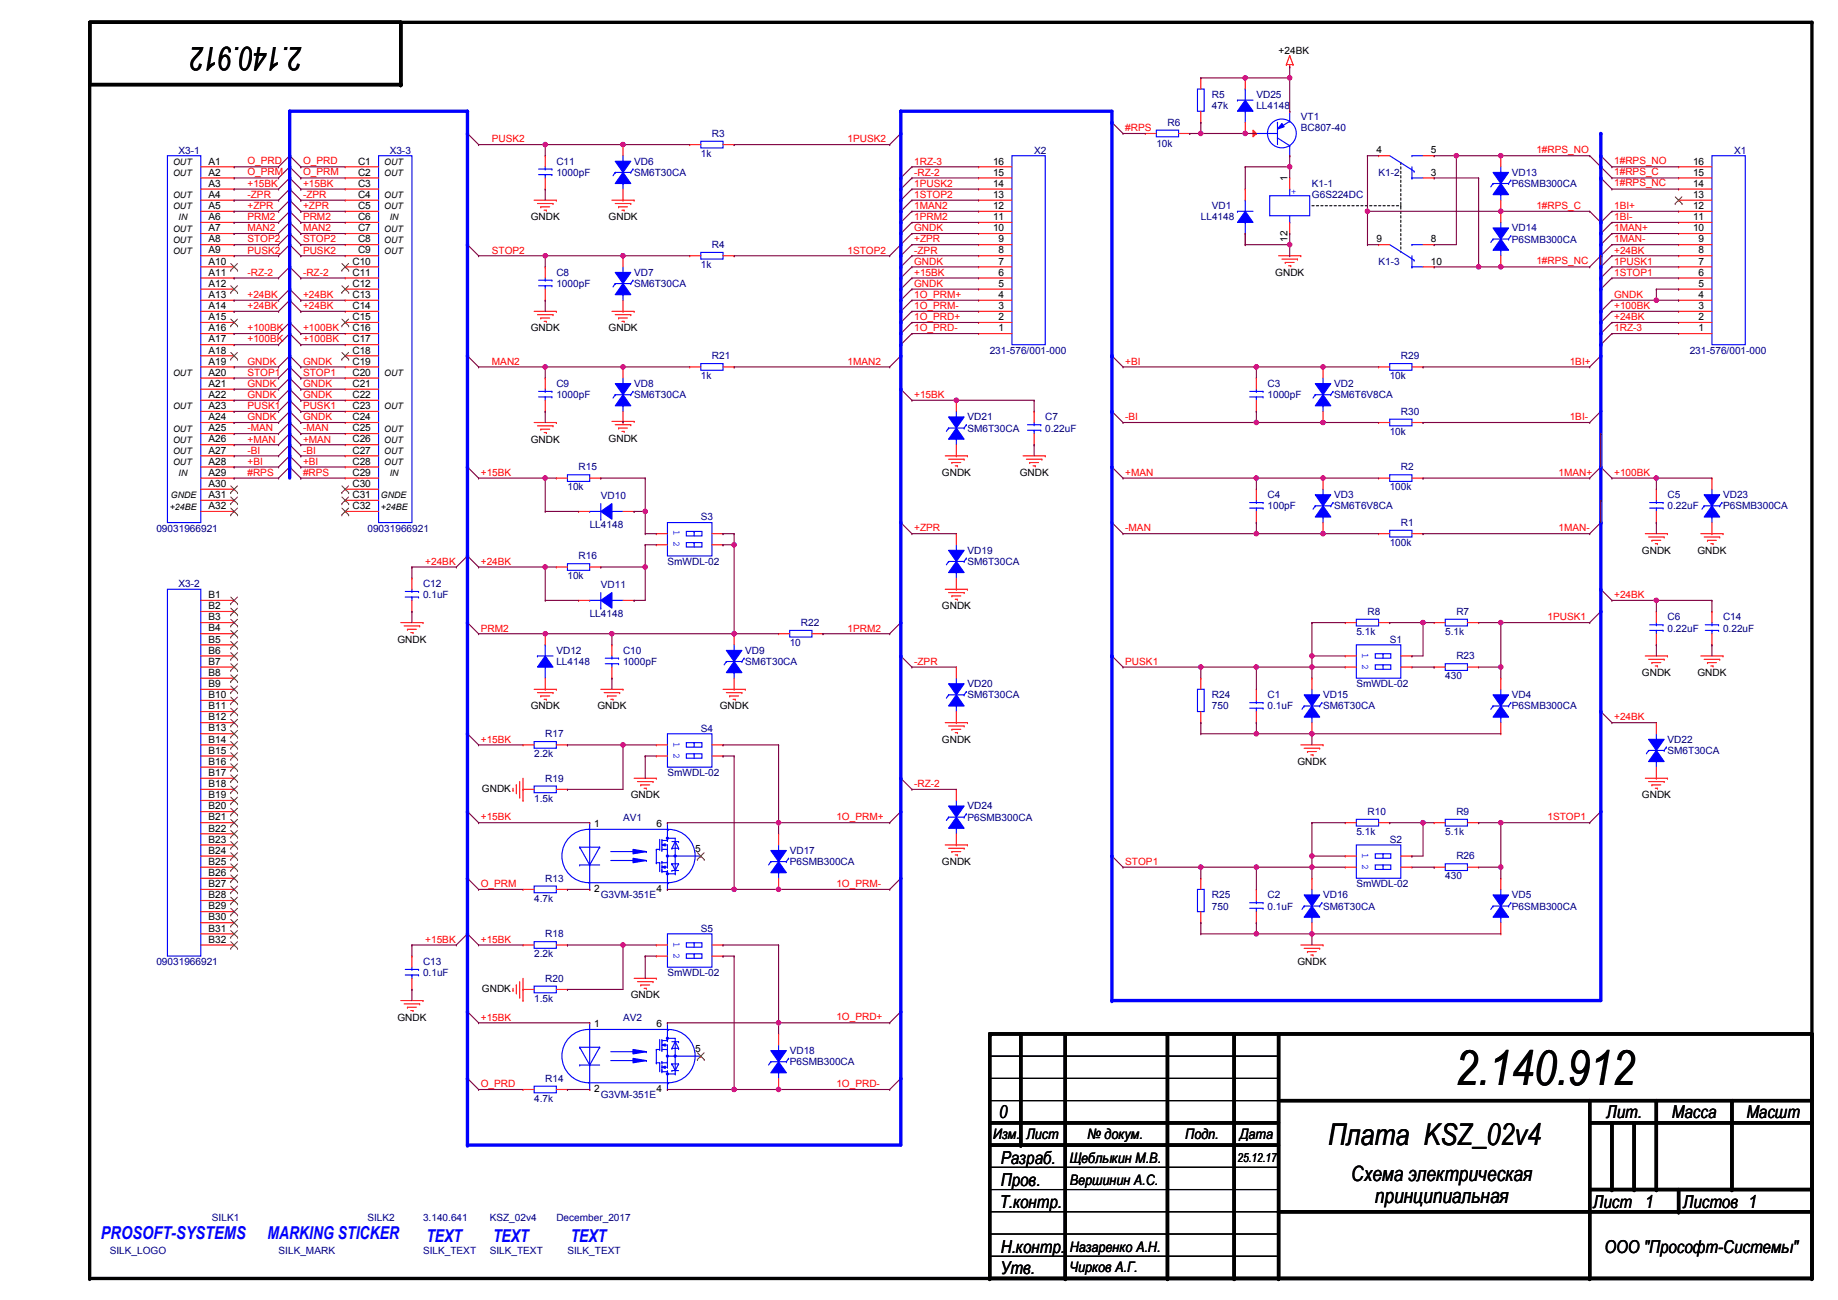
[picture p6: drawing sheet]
<svg xmlns="http://www.w3.org/2000/svg" width="420mm" height="297mm" viewBox="0 0 420 297" stroke-linecap="round" stroke-linejoin="round" font-family="sans-serif">
<defs><g id="words">
<text font-size="10.9" x="332.8" y="248">2.140.912</text>
<text font-size="7.4" x="69.2" y="10.8" transform="rotate(180 69.2 10.8)">2.140.912</text>
<text font-size="6.9" x="303.6" y="261.6">Плата KSZ_02v4</text>
<g font-size="4.8">
<text x="308.9" y="269.9">Схема электрическая</text>
<text x="314.3" y="274.8">принципиальная</text>
</g>
<g font-size="4.1">
<text x="228.4" y="255.5">0</text>
<text x="367.2" y="255.5">Лит.</text>
<text x="382.2" y="255.5">Масса</text>
<text x="399.2" y="255.5">Масшт</text>
<text x="228.8" y="265.9">Разраб.</text>
<text x="228.8" y="271">Пров.</text>
<text x="228.5" y="276.1">Т.контр.</text>
<text x="364.2" y="276.1">Лист</text>
<text x="376.1" y="276.1">1</text>
<text x="384.7" y="276.1">Листов 1</text>
<text x="228.8" y="286.2">Н.контр.</text>
<text x="366.8" y="286.2">ООО &quot;Прософт-Системы&quot;</text>
<text x="228.8" y="291">Утв.</text>
</g>
<g font-size="4.1" fill="#00f">
<text x="23" y="283.2">PROSOFT-SYSTEMS</text>
<text x="61.1" y="283.2">MARKING STICKER</text>
<text x="97.5" y="283.7">TEXT</text>
<text x="112.7" y="283.7">TEXT</text>
<text x="130.5" y="283.7">TEXT</text>
</g>
<g font-size="3.3">
<text x="227" y="260.1">Изм.</text>
<text x="234.6" y="260.1">Лист</text>
<text x="248.6" y="260.1">№ докум.</text>
<text x="270.9" y="260.1">Подп.</text>
<text x="283.4" y="260.1">Дата</text>
<text x="244.5" y="265.7">Щеблыкин М.В.</text>
<text x="244.5" y="270.8">Вершинин А.С.</text>
<text x="244.5" y="286">Назаренко А.Н.</text>
<text x="244.5" y="290.6">Чирков А.Г.</text>
</g>
<text font-size="2.8" x="282.9" y="265.5">25.12.17</text>
<g font-size="2.3">
<text x="292.3" y="12.2">+24BK</text>
<text x="314.6" y="35.1">4</text>
<text x="327.1" y="35.1">5</text>
<text x="47.7" y="37.6">A1</text>
<text x="47.7" y="40.1">A2</text>
<text x="81.8" y="37.6">C1</text>
<text x="81.8" y="40.1">C2</text>
<text x="227" y="40.1">15</text>
<text x="227" y="37.6">16</text>
<text x="294.3" y="41.4" transform="rotate(-90 294.3 41.4)">1</text>
<text x="327.1" y="40.1">3</text>
<text x="387" y="40.1">15</text>
<text x="387" y="37.6">16</text>
<text x="47.7" y="42.7">A3</text>
<text x="47.7" y="45.2">A4</text>
<text x="47.7" y="47.8">A5</text>
<text x="81.8" y="42.7">C3</text>
<text x="81.8" y="45.2">C4</text>
<text x="81.8" y="47.8">C5</text>
<text x="227" y="47.8">12</text>
<text x="227" y="45.2">13</text>
<text x="227" y="42.7">14</text>
<text x="387" y="47.8">12</text>
<text x="387" y="45.2">13</text>
<text x="387" y="42.7">14</text>
<text x="47.7" y="50.3">A6</text>
<text x="47.7" y="52.8">A7</text>
<text x="81.8" y="50.3">C6</text>
<text x="81.8" y="52.8">C7</text>
<text x="121.3" y="50.3">GNDK</text>
<text x="139.1" y="50.3">GNDK</text>
<text x="227" y="52.8">10</text>
<text x="227" y="50.3">11</text>
<text x="387" y="52.8">10</text>
<text x="387" y="50.3">11</text>
<text x="47.7" y="55.4">A8</text>
<text x="47.7" y="57.9">A9</text>
<text x="81.8" y="55.4">C8</text>
<text x="81.8" y="57.9">C9</text>
<text x="228.3" y="57.9">8</text>
<text x="228.3" y="55.4">9</text>
<text x="294.3" y="55.2" transform="rotate(-90 294.3 55.2)">12</text>
<text x="314.6" y="55.4">9</text>
<text x="327.1" y="55.4">8</text>
<text x="388.3" y="57.9">8</text>
<text x="388.3" y="55.4">9</text>
<text x="47.7" y="60.5">A10</text>
<text x="47.7" y="63">A11</text>
<text x="47.7" y="65.5">A12</text>
<text x="80.6" y="60.5">C10</text>
<text x="80.6" y="63">C11</text>
<text x="80.6" y="65.5">C12</text>
<text x="228.3" y="65.5">5</text>
<text x="228.3" y="63">6</text>
<text x="228.3" y="60.5">7</text>
<text x="291.5" y="63">GNDK</text>
<text x="327.1" y="60.5">10</text>
<text x="388.3" y="65.5">5</text>
<text x="388.3" y="63">6</text>
<text x="388.3" y="60.5">7</text>
<text x="47.7" y="68.1">A13</text>
<text x="47.7" y="70.6">A14</text>
<text x="80.6" y="68.1">C13</text>
<text x="80.6" y="70.6">C14</text>
<text x="228.3" y="70.6">3</text>
<text x="228.3" y="68.1">4</text>
<text x="388.3" y="70.6">3</text>
<text x="388.3" y="68.1">4</text>
<text x="47.7" y="73.2">A15</text>
<text x="47.7" y="75.7">A16</text>
<text x="80.6" y="73.2">C15</text>
<text x="80.6" y="75.7">C16</text>
<text x="121.3" y="75.7">GNDK</text>
<text x="139.1" y="75.7">GNDK</text>
<text x="228.3" y="75.7">1</text>
<text x="228.3" y="73.2">2</text>
<text x="388.3" y="75.7">1</text>
<text x="388.3" y="73.2">2</text>
<text x="47.7" y="78.2">A17</text>
<text x="47.7" y="80.8">A18</text>
<text x="47.7" y="83.3">A19</text>
<text x="80.6" y="78.2">C17</text>
<text x="80.6" y="80.8">C18</text>
<text x="80.6" y="83.3">C19</text>
<text x="47.7" y="85.9">A20</text>
<text x="47.7" y="88.4">A21</text>
<text x="80.6" y="85.9">C20</text>
<text x="80.6" y="88.4">C21</text>
<text x="47.7" y="90.9">A22</text>
<text x="47.7" y="93.5">A23</text>
<text x="80.6" y="90.9">C22</text>
<text x="80.6" y="93.5">C23</text>
<text x="47.7" y="96">A24</text>
<text x="47.7" y="98.6">A25</text>
<text x="47.7" y="101.1">A26</text>
<text x="80.6" y="96">C24</text>
<text x="80.6" y="98.6">C25</text>
<text x="80.6" y="101.1">C26</text>
<text x="121.3" y="101.1">GNDK</text>
<text x="139.1" y="100.9">GNDK</text>
<text x="47.7" y="103.6">A27</text>
<text x="47.7" y="106.2">A28</text>
<text x="80.6" y="103.6">C27</text>
<text x="80.6" y="106.2">C28</text>
<text x="47.7" y="108.7">A29</text>
<text x="47.7" y="111.3">A30</text>
<text x="47.7" y="113.8">A31</text>
<text x="80.6" y="108.7">C29</text>
<text x="80.6" y="111.3">C30</text>
<text x="80.6" y="113.8">C31</text>
<text x="215.3" y="108.8">GNDK</text>
<text x="233.1" y="108.8">GNDK</text>
<text x="47.7" y="116.3">A32</text>
<text x="80.6" y="116.3">C32</text>
<text x="375.3" y="126.5">GNDK</text>
<text x="388" y="126.5">GNDK</text>
<text x="47.7" y="136.7">B1</text>
<text x="47.7" y="139.2">B2</text>
<text x="47.7" y="141.7">B3</text>
<text x="215.3" y="139.2">GNDK</text>
<text x="47.7" y="144.3">B4</text>
<text x="47.7" y="146.8">B5</text>
<text x="47.7" y="149.4">B6</text>
<text x="90.9" y="146.9">GNDK</text>
<text x="47.7" y="151.9">B7</text>
<text x="47.7" y="154.4">B8</text>
<text x="375.3" y="154.5">GNDK</text>
<text x="388" y="154.5">GNDK</text>
<text x="47.7" y="157">B9</text>
<text x="47.7" y="159.5">B10</text>
<text x="47.7" y="162.1">B11</text>
<text x="47.7" y="164.6">B12</text>
<text x="47.7" y="167.1">B13</text>
<text x="121.3" y="162.1">GNDK</text>
<text x="136.6" y="162.1">GNDK</text>
<text x="164.5" y="162.1">GNDK</text>
<text x="47.7" y="169.7">B14</text>
<text x="47.7" y="172.2">B15</text>
<text x="215.3" y="169.7">GNDK</text>
<text x="47.7" y="174.8">B16</text>
<text x="47.7" y="177.3">B17</text>
<text x="47.7" y="179.8">B18</text>
<text x="296.6" y="174.8">GNDK</text>
<text x="47.7" y="182.4">B19</text>
<text x="47.7" y="184.9">B20</text>
<text x="110.2" y="180.9">GNDK</text>
<text x="144.2" y="182.4">GNDK</text>
<text x="375.3" y="182.4">GNDK</text>
<text x="47.7" y="187.5">B21</text>
<text x="47.7" y="190">B22</text>
<text x="135.8" y="189">1</text>
<text x="150" y="189">6</text>
<text x="47.7" y="192.5">B23</text>
<text x="47.7" y="195.1">B24</text>
<text x="47.7" y="197.6">B25</text>
<text x="158.9" y="194.6">5</text>
<text x="215.3" y="197.7">GNDK</text>
<text x="47.7" y="200.2">B26</text>
<text x="47.7" y="202.7">B27</text>
<text x="135.8" y="203.8">2</text>
<text x="150" y="203.8">4</text>
<text x="47.7" y="205.2">B28</text>
<text x="47.7" y="207.8">B29</text>
<text x="47.7" y="210.3">B30</text>
<text x="47.7" y="212.9">B31</text>
<text x="47.7" y="215.4">B32</text>
<text x="296.6" y="220.5">GNDK</text>
<text x="110.2" y="226.6">GNDK</text>
<text x="90.9" y="233.2">GNDK</text>
<text x="144.2" y="228.1">GNDK</text>
<text x="135.8" y="234.7">1</text>
<text x="150" y="234.7">6</text>
<text x="158.9" y="240.3">5</text>
<text x="135.8" y="249.5">2</text>
<text x="150" y="249.5">4</text>
</g>
<g font-size="2.3" fill="#000080">
<text x="277" y="22.4">R5</text>
<text x="287.2" y="22.4">VD25</text>
<text x="266.9" y="28.7">R6</text>
<text x="277" y="24.9">47k</text>
<text x="287.2" y="24.9">LL4148</text>
<text x="297.4" y="27.5">VT1</text>
<text x="40.8" y="35.1">X3-1</text>
<text x="89.1" y="35.1">X3-3</text>
<text x="160.2" y="35.9">1k</text>
<text x="162.7" y="31.3">R3</text>
<text x="236.4" y="35.1">X2</text>
<text x="264.3" y="33.6">10k</text>
<text x="297.4" y="30">BC807-40</text>
<text x="396.4" y="35.1">X1</text>
<text x="127.2" y="37.6">C11</text>
<text x="127.2" y="40.2">1000pF</text>
<text x="145" y="37.6">VD6</text>
<text x="145" y="40.2">SM6T30CA</text>
<text x="315.1" y="40.2">K1-2</text>
<text x="345.6" y="40.2">VD13</text>
<text x="277" y="47.8">VD1</text>
<text x="299.9" y="42.7">K1-1</text>
<text x="299.9" y="45.3">G6S224DC</text>
<text x="345.6" y="42.7">P6SMB300CA</text>
<text x="274.5" y="50.3">LL4148</text>
<text x="345.6" y="52.9">VD14</text>
<text x="162.7" y="56.7">R4</text>
<text x="345.6" y="55.4">P6SMB300CA</text>
<text x="127.2" y="63">C8</text>
<text x="127.2" y="65.6">1000pF</text>
<text x="145" y="63">VD7</text>
<text x="145" y="65.6">SM6T30CA</text>
<text x="160.2" y="61.3">1k</text>
<text x="315.1" y="60.5">K1-3</text>
<text x="162.7" y="82.1">R21</text>
<text x="226.2" y="80.8">231-576/001-000</text>
<text x="320.2" y="82.1">R29</text>
<text x="386.3" y="80.8">231-576/001-000</text>
<text x="127.2" y="88.4">C9</text>
<text x="145" y="88.4">VD8</text>
<text x="160.2" y="86.7">1k</text>
<text x="289.7" y="88.4">C3</text>
<text x="305" y="88.4">VD2</text>
<text x="317.7" y="86.7">10k</text>
<text x="127.2" y="91">1000pF</text>
<text x="145" y="91">SM6T30CA</text>
<text x="289.7" y="91">1000pF</text>
<text x="305" y="91">SM6T6V8CA</text>
<text x="320.2" y="94.8">R30</text>
<text x="221.2" y="96.1">VD21</text>
<text x="221.2" y="98.6">SM6T30CA</text>
<text x="238.9" y="96.1">C7</text>
<text x="238.9" y="98.6">0.22uF</text>
<text x="317.7" y="99.4">10k</text>
<text x="132.3" y="107.5">R15</text>
<text x="320.2" y="107.5">R2</text>
<text x="129.7" y="112.1">10k</text>
<text x="289.7" y="113.8">C4</text>
<text x="305" y="113.8">VD3</text>
<text x="317.7" y="112.1">100k</text>
<text x="381.2" y="113.8">C5</text>
<text x="393.9" y="113.8">VD23</text>
<text x="137.3" y="114.1">VD10</text>
<text x="160.2" y="118.9">S3</text>
<text x="289.7" y="116.4">100pF</text>
<text x="305" y="116.4">SM6T6V8CA</text>
<text x="381.2" y="116.4">0.22uF</text>
<text x="393.9" y="116.4">P6SMB300CA</text>
<text x="35.7" y="121.5">09031966921</text>
<text x="84" y="121.5">09031966921</text>
<text x="134.8" y="120.7">LL4148</text>
<text x="317.7" y="124.8">100k</text>
<text x="320.2" y="120.2">R1</text>
<text x="132.3" y="127.8">R16</text>
<text x="152.6" y="129.1">SmWDL-02</text>
<text x="221.2" y="126.5">VD19</text>
<text x="221.2" y="129.1">SM6T30CA</text>
<text x="40.8" y="134.2">X3-2</text>
<text x="96.7" y="134.2">C12</text>
<text x="96.7" y="136.7">0.1uF</text>
<text x="129.7" y="132.4">10k</text>
<text x="137.3" y="134.4">VD11</text>
<text x="134.8" y="141">LL4148</text>
<text x="183.1" y="143">R22</text>
<text x="312.6" y="140.5">R8</text>
<text x="332.9" y="140.5">R7</text>
<text x="381.2" y="141.8">C6</text>
<text x="393.9" y="141.8">C14</text>
<text x="127.2" y="149.4">VD12</text>
<text x="142.4" y="149.4">C10</text>
<text x="170.4" y="149.4">VD9</text>
<text x="180.5" y="147.6">10</text>
<text x="310.1" y="145.1">5.1k</text>
<text x="317.7" y="146.9">S1</text>
<text x="330.4" y="145.1">5.1k</text>
<text x="381.2" y="144.3">0.22uF</text>
<text x="393.9" y="144.3">0.22uF</text>
<text x="127.2" y="151.9">LL4148</text>
<text x="142.4" y="151.9">1000pF</text>
<text x="170.4" y="151.9">SM6T30CA</text>
<text x="330.4" y="155.2">430</text>
<text x="332.9" y="150.7">R23</text>
<text x="221.2" y="157">VD20</text>
<text x="221.2" y="159.6">SM6T30CA</text>
<text x="277" y="159.6">R24</text>
<text x="289.7" y="159.6">C1</text>
<text x="302.4" y="159.6">VD15</text>
<text x="310.1" y="157">SmWDL-02</text>
<text x="345.6" y="159.6">VD4</text>
<text x="160.2" y="167.2">S4</text>
<text x="277" y="162.1">750</text>
<text x="289.7" y="162.1">0.1uF</text>
<text x="302.4" y="162.1">SM6T30CA</text>
<text x="345.6" y="162.1">P6SMB300CA</text>
<text x="122.1" y="173">2.2k</text>
<text x="124.6" y="168.4">R17</text>
<text x="381.2" y="169.7">VD22</text>
<text x="381.2" y="172.3">SM6T30CA</text>
<text x="124.6" y="178.6">R19</text>
<text x="152.6" y="177.3">SmWDL-02</text>
<text x="122.1" y="183.2">1.5k</text>
<text x="221.2" y="185">VD24</text>
<text x="142.4" y="187.5">AV1</text>
<text x="221.2" y="187.5">P6SMB300CA</text>
<text x="310.1" y="190.8">5.1k</text>
<text x="312.6" y="186.2">R10</text>
<text x="330.4" y="190.8">5.1k</text>
<text x="332.9" y="186.2">R9</text>
<text x="180.5" y="195.1">VD17</text>
<text x="180.5" y="197.7">P6SMB300CA</text>
<text x="317.7" y="192.6">S2</text>
<text x="332.9" y="196.4">R26</text>
<text x="124.6" y="201.5">R13</text>
<text x="310.1" y="202.7">SmWDL-02</text>
<text x="330.4" y="201">430</text>
<text x="122.1" y="206">4.7k</text>
<text x="137.3" y="205.3">G3VM-351E</text>
<text x="277" y="205.3">R25</text>
<text x="277" y="207.8">750</text>
<text x="289.7" y="205.3">C2</text>
<text x="289.7" y="207.8">0.1uF</text>
<text x="302.4" y="205.3">VD16</text>
<text x="302.4" y="207.8">SM6T30CA</text>
<text x="345.6" y="205.3">VD5</text>
<text x="345.6" y="207.8">P6SMB300CA</text>
<text x="124.6" y="214.2">R18</text>
<text x="160.2" y="212.9">S5</text>
<text x="35.7" y="220.5">09031966921</text>
<text x="96.7" y="220.5">C13</text>
<text x="122.1" y="218.7">2.2k</text>
<text x="96.7" y="223.1">0.1uF</text>
<text x="124.6" y="224.3">R20</text>
<text x="152.6" y="223.1">SmWDL-02</text>
<text x="122.1" y="228.9">1.5k</text>
<text x="142.4" y="233.2">AV2</text>
<text x="180.5" y="240.8">VD18</text>
<text x="180.5" y="243.4">P6SMB300CA</text>
<text x="122.1" y="251.8">4.7k</text>
<text x="124.6" y="247.2">R14</text>
<text x="137.3" y="251">G3VM-351E</text>
<text x="48.4" y="278.9">SILK1</text>
<text x="84" y="278.9">SILK2</text>
<text x="96.7" y="278.9">3.140.641</text>
<text x="111.9" y="278.9">KSZ_02v4</text>
<text x="127.2" y="278.9">December_2017</text>
<text x="25.1" y="286.6">SILK_LOGO</text>
<text x="63.7" y="286.6">SILK_MARK</text>
<text x="96.7" y="286.6">SILK_TEXT</text>
<text x="111.9" y="286.6">SILK_TEXT</text>
<text x="129.7" y="286.6">SILK_TEXT</text>
</g>
<g font-size="2.3" fill="#f00">
<text x="257.2" y="30">#RPS</text>
<text x="112.4" y="32.5">PUSK2</text>
<text x="193.7" y="32.5">1PUSK2</text>
<text x="351.2" y="35">1#RPS_NO</text>
<text x="56.6" y="40">O_PRM</text>
<text x="56.6" y="37.5">O_PRD</text>
<text x="69.3" y="40">O_PRM</text>
<text x="69.3" y="37.5">O_PRD</text>
<text x="209" y="37.6">1RZ-3</text>
<text x="209" y="40.2">-RZ-2</text>
<text x="369" y="37.5">1#RPS_NO</text>
<text x="369" y="40">1#RPS_C</text>
<text x="56.6" y="47.8">+ZPR</text>
<text x="56.6" y="45.2">-ZPR</text>
<text x="56.6" y="42.7">+15BK</text>
<text x="69.3" y="47.8">+ZPR</text>
<text x="69.3" y="45.2">-ZPR</text>
<text x="69.3" y="42.7">+15BK</text>
<text x="209" y="45.2">1STOP2</text>
<text x="209" y="47.8">1MAN2</text>
<text x="209" y="42.7">1PUSK2</text>
<text x="351.2" y="47.7">1#RPS_C</text>
<text x="369" y="42.6">1#RPS_NC</text>
<text x="369" y="47.8">1BI+</text>
<text x="56.6" y="52.9">MAN2</text>
<text x="56.6" y="50.3">PRM2</text>
<text x="69.3" y="52.9">MAN2</text>
<text x="69.3" y="50.3">PRM2</text>
<text x="209" y="50.3">1PRM2</text>
<text x="209" y="52.9">GNDK</text>
<text x="369" y="50.3">1BI-</text>
<text x="369" y="52.9">1MAN+</text>
<text x="56.6" y="57.9">PUSK2</text>
<text x="56.6" y="55.4">STOP2</text>
<text x="69.3" y="57.9">PUSK2</text>
<text x="69.3" y="55.4">STOP2</text>
<text x="112.4" y="57.9">STOP2</text>
<text x="193.7" y="57.9">1STOP2</text>
<text x="209" y="55.4">+ZPR</text>
<text x="209" y="57.9">-ZPR</text>
<text x="369" y="55.4">1MAN-</text>
<text x="369" y="57.9">+24BK</text>
<text x="56.6" y="63">-RZ-2</text>
<text x="69.3" y="63">-RZ-2</text>
<text x="209" y="60.5">GNDK</text>
<text x="209" y="65.6">GNDK</text>
<text x="209" y="63">+15BK</text>
<text x="351.2" y="60.4">1#RPS_NC</text>
<text x="369" y="60.5">1PUSK1</text>
<text x="369" y="63">1STOP1</text>
<text x="56.6" y="70.6">+24BK</text>
<text x="56.6" y="68.1">+24BK</text>
<text x="69.3" y="70.6">+24BK</text>
<text x="69.3" y="68.1">+24BK</text>
<text x="209" y="68">1O_PRM+</text>
<text x="209" y="70.5">1O_PRM-</text>
<text x="369" y="68.1">GNDK</text>
<text x="369" y="70.6">+100BK</text>
<text x="56.6" y="75.7">+100BK</text>
<text x="69.3" y="75.7">+100BK</text>
<text x="209" y="73.1">1O_PRD+</text>
<text x="209" y="75.6">1O_PRD-</text>
<text x="369" y="73.2">+24BK</text>
<text x="369" y="75.7">1RZ-3</text>
<text x="56.6" y="83.3">GNDK</text>
<text x="56.6" y="78.3">+100BK</text>
<text x="69.3" y="83.3">GNDK</text>
<text x="69.3" y="78.3">+100BK</text>
<text x="112.4" y="83.3">MAN2</text>
<text x="193.7" y="83.3">1MAN2</text>
<text x="257.2" y="83.3">+BI</text>
<text x="358.8" y="83.3">1BI+</text>
<text x="56.6" y="88.4">GNDK</text>
<text x="56.6" y="85.9">STOP1</text>
<text x="69.3" y="88.4">GNDK</text>
<text x="69.3" y="85.9">STOP1</text>
<text x="56.6" y="93.5">PUSK1</text>
<text x="56.6" y="91">GNDK</text>
<text x="69.3" y="93.5">PUSK1</text>
<text x="69.3" y="91">GNDK</text>
<text x="209" y="91">+15BK</text>
<text x="56.6" y="101.1">+MAN</text>
<text x="56.6" y="98.6">-MAN</text>
<text x="56.6" y="96">GNDK</text>
<text x="69.3" y="101.1">+MAN</text>
<text x="69.3" y="98.6">-MAN</text>
<text x="69.3" y="96">GNDK</text>
<text x="257.2" y="96">-BI</text>
<text x="358.8" y="96">1BI-</text>
<text x="56.6" y="106.2">+BI</text>
<text x="56.6" y="103.7">-BI</text>
<text x="69.3" y="106.2">+BI</text>
<text x="69.3" y="103.7">-BI</text>
<text x="56.6" y="108.7">#RPS</text>
<text x="69.3" y="108.7">#RPS</text>
<text x="109.9" y="108.7">+15BK</text>
<text x="257.2" y="108.7">+MAN</text>
<text x="356.3" y="108.7">1MAN+</text>
<text x="369" y="108.7">+100BK</text>
<text x="209" y="121.4">+ZPR</text>
<text x="257.2" y="121.4">-MAN</text>
<text x="356.3" y="121.4">1MAN-</text>
<text x="97.2" y="129.1">+24BK</text>
<text x="109.9" y="129.1">+24BK</text>
<text x="369" y="136.7">+24BK</text>
<text x="353.7" y="141.8">1PUSK1</text>
<text x="109.9" y="144.3">PRM2</text>
<text x="193.7" y="144.3">1PRM2</text>
<text x="209" y="151.9">-ZPR</text>
<text x="257.2" y="151.9">PUSK1</text>
<text x="369" y="164.6">+24BK</text>
<text x="109.9" y="169.7">+15BK</text>
<text x="209" y="179.9">-RZ-2</text>
<text x="109.9" y="187.5">+15BK</text>
<text x="191.2" y="187.4">1O_PRM+</text>
<text x="353.7" y="187.5">1STOP1</text>
<text x="257.2" y="197.6">STOP1</text>
<text x="109.9" y="202.6">O_PRM</text>
<text x="191.2" y="202.6">1O_PRM-</text>
<text x="97.2" y="215.4">+15BK</text>
<text x="109.9" y="215.4">+15BK</text>
<text x="109.9" y="233.2">+15BK</text>
<text x="191.2" y="233.1">1O_PRD+</text>
<text x="109.9" y="248.3">O_PRD</text>
<text x="191.2" y="248.3">1O_PRD-</text>
</g>
<g font-size="2.3" fill="#00f">
<text x="295.2" y="43.2" transform="rotate(90 295.2 43.2)">+</text>
<text x="153.9" y="121.2" transform="rotate(90 153.9 121.2)">1</text>
<text x="153.9" y="123.7" transform="rotate(90 153.9 123.7)">2</text>
<text x="311.4" y="149.1" transform="rotate(90 311.4 149.1)">1</text>
<text x="311.4" y="151.7" transform="rotate(90 311.4 151.7)">2</text>
<text x="153.9" y="169.4" transform="rotate(90 153.9 169.4)">1</text>
<text x="153.9" y="172" transform="rotate(90 153.9 172)">2</text>
<text x="311.4" y="194.8" transform="rotate(90 311.4 194.8)">1</text>
<text x="311.4" y="197.4" transform="rotate(90 311.4 197.4)">2</text>
<text x="153.9" y="215.2" transform="rotate(90 153.9 215.2)">1</text>
<text x="153.9" y="217.7" transform="rotate(90 153.9 217.7)">2</text>
</g>
<g font-size="2">
<text x="39.5" y="37.7">OUT</text>
<text x="39.5" y="40.2">OUT</text>
<text x="87.8" y="40.2">OUT</text>
<text x="87.8" y="37.7">OUT</text>
<text x="39.5" y="45.3">OUT</text>
<text x="39.5" y="47.8">OUT</text>
<text x="87.8" y="47.8">OUT</text>
<text x="87.8" y="45.3">OUT</text>
<text x="39.5" y="52.9">OUT</text>
<text x="40.8" y="50.4">IN</text>
<text x="87.8" y="52.9">OUT</text>
<text x="89.1" y="50.4">IN</text>
<text x="39.5" y="58">OUT</text>
<text x="39.5" y="55.5">OUT</text>
<text x="87.8" y="58">OUT</text>
<text x="87.8" y="55.5">OUT</text>
<text x="39.5" y="85.9">OUT</text>
<text x="87.8" y="85.9">OUT</text>
<text x="39.5" y="93.6">OUT</text>
<text x="87.8" y="93.6">OUT</text>
<text x="39.5" y="101.2">OUT</text>
<text x="39.5" y="98.6">OUT</text>
<text x="87.8" y="101.2">OUT</text>
<text x="87.8" y="98.6">OUT</text>
<text x="39.5" y="106.3">OUT</text>
<text x="39.5" y="103.7">OUT</text>
<text x="87.8" y="106.3">OUT</text>
<text x="87.8" y="103.7">OUT</text>
<text x="39" y="113.9">GNDE</text>
<text x="40.8" y="108.8">IN</text>
<text x="87" y="113.9">GNDE</text>
<text x="89.1" y="108.8">IN</text>
<text x="38.8" y="116.4">+24BE</text>
<text x="87" y="116.4">+24BE</text>
</g>
</g></defs>
<g fill="none" stroke="#000" stroke-width=".76">
<path d="M20.5 5.1h393.7v287h-393.7zM91.6 5.1v14.2h-71.1M226.2 236.2v55.9M226.5 236.2h187.7M233.4 236.2v25.4M243.5 236.2v55.9M266.9 236.2v55.9M282.1 236.2v55.9M292.3 236.2v55.9M226.2 256.6h66.1M292.3 251.5h121.9M363.4 251.5v40.6"/>
<path d="M363.4 256.6h50.8M368.5 256.6v15.2M373.6 256.6v15.2M378.6 251.5v20.3M395.9 251.5v20.3M226.2 261.6h66.1M292.3 276.9h121.9M363.4 271.8h50.8M383.7 271.8v5.1"/>
</g>
<g fill="#000">
<circle cx="20.5" cy="19.3" r=".38"/>
<circle cx="91.6" cy="5.1" r=".38"/>
<circle cx="91.6" cy="19.3" r=".38"/>
<circle cx="414.2" cy="5.1" r=".38"/>
<circle cx="226.2" cy="236.2" r=".38"/>
<circle cx="226.5" cy="236.2" r=".38"/>
<circle cx="414.2" cy="236.2" r=".38"/>
<circle cx="226.2" cy="256.6" r=".38"/>
<circle cx="292.3" cy="251.5" r=".38"/>
<circle cx="363.4" cy="256.6" r=".38"/>
<circle cx="226.2" cy="261.6" r=".38"/>
<circle cx="233.4" cy="261.6" r=".38"/>
<circle cx="292.3" cy="276.9" r=".38"/>
<circle cx="363.4" cy="271.8" r=".38"/>
<circle cx="368.5" cy="271.8" r=".38"/>
<circle cx="373.6" cy="271.8" r=".38"/>
<circle cx="378.6" cy="271.8" r=".38"/>
<circle cx="383.7" cy="276.9" r=".38"/>
<circle cx="395.9" cy="271.8" r=".38"/>
<circle cx="20.5" cy="292.1" r=".38"/>
<circle cx="226.2" cy="292.1" r=".38"/>
<circle cx="243.5" cy="292.1" r=".38"/>
<circle cx="266.9" cy="292.1" r=".38"/>
<circle cx="282.1" cy="292.1" r=".38"/>
<circle cx="292.3" cy="292.1" r=".38"/>
<circle cx="363.4" cy="292.1" r=".38"/>
<circle cx="414.2" cy="292.1" r=".38"/>
</g>
<path d="M320.2 37.1v20.3M299.9 47h20.3M320.2 47h.1M320.2 57.4h.1" fill="none" stroke="#000" stroke-width=".25" stroke-dasharray=".5 .5"/>
<g fill="none" stroke="#f00" stroke-width=".25">
<path d="M294.1 14.8h.1M294.1 14.8h1.5M294.8 15.3h.1M294.8 12.7h.1M294.8 14.8v.5M294.8 12.7l-.7 2.1M294.8 12.7l.8 2.1M295.6 14.8h.1M122.1 45.7h5.1M122.9 46.5h3.5M123.6 47.3h.1M123.6 47.3h2.1"/>
<path d="M124.4 48h.5M124.9 48h.1M126.4 46.5h.1M127.2 45.7h.1M139.9 45.7h5.1M140.6 46.5h3.6M141.4 47.3h.1M141.4 47.3h2M142.2 48h.5M142.7 48h.1M144.2 46.5h.1M145 45.7h.1"/>
<path d="M292.3 58.4h5.1M293 59.2h3.6M293.8 60h.1M293.8 60h2M296.6 59.2h.1M297.4 58.4h.1M122.1 71.1h5.1M122.9 71.9h3.5M123.6 72.7h.1M123.6 72.7h2.1M124.4 73.4h.5M124.9 73.4h.1"/>
<path d="M126.4 71.9h.1M127.2 71.1h.1M139.9 71.1h5.1M140.6 71.9h3.6M141.4 72.7h.1M141.4 72.7h2M142.2 73.4h.5M142.7 73.4h.1M144.2 71.9h.1M145 71.1h.1M294.6 60.7h.5M295.1 60.7h.1"/>
<path d="M122.1 96.5h5.1M122.9 97.3h3.5M123.6 98.1h.1M123.6 98.1h2.1M124.4 98.8h.5M124.9 98.8h.1M126.4 97.3h.1M127.2 96.5h.1M139.9 96.3h5.1M140.6 97h3.6M141.4 97.8h.1M141.4 97.8h2"/>
<path d="M142.2 98.6h.5M142.7 98.6h.1M144.2 97h.1M145 96.3h.1M315.1 83.8h.1M315.1 83.8h2.6M322.8 83.8h2.5M325.3 83.8h.1M216.1 104.2h5.1M216.8 104.9h3.6M217.6 105.7h.1M217.6 105.7h2"/>
<path d="M218.4 106.4h.5M218.9 106.4h.1M220.4 104.9h.1M221.2 104.2h.1M233.9 104.2h5M234.6 104.9h3.6M235.4 105.7h.1M235.4 105.7h2M236.1 106.4h.6M236.7 106.4h.1M238.2 104.9h.1M238.9 104.2h.1"/>
<path d="M216.1 134.6h5.1M216.8 135.4h3.6M217.6 136.2h.1M217.6 136.2h2M218.4 136.9h.5M218.9 136.9h.1M220.4 135.4h.1M221.2 134.6h.1M376.1 121.9h5.1M376.9 122.7h3.5M377.6 123.5h.1M377.6 123.5h2.1"/>
<path d="M378.4 124.2h.5M378.9 124.2h.1M380.4 122.7h.1M381.2 121.9h.1M388.8 121.9h5.1M389.6 122.7h3.5M390.3 123.5h.1M390.3 123.5h2.1M391.1 124.2h.5M391.6 124.2h.1M393.1 122.7h.1M393.9 121.9h.1"/>
<path d="M91.6 142.3h5.1M92.4 143h3.5M93.1 143.8h.1M93.1 143.8h2.1M93.9 144.5h.5M94.4 144.5h.1M95.9 143h.1M96.7 142.3h.1M122.1 157.5h5.1M122.9 158.3h3.5M123.6 159h.1M123.6 159h2.1"/>
<path d="M124.4 159.8h.5M124.9 159.8h.1M126.4 158.3h.1M127.2 157.5h.1M137.3 157.5h5.1M138.1 158.3h3.6M138.9 159h.1M138.9 159h2M139.6 159.8h.5M140.1 159.8h.1M141.7 158.3h.1M142.4 157.5h.1"/>
<path d="M165.3 157.5h5.1M166 158.3h3.6M166.8 159h.1M166.8 159h2M167.6 159.8h.5M168.1 159.8h.1M169.6 158.3h.1M170.4 157.5h.1M376.1 149.9h5.1M376.9 150.6h3.5M377.6 151.4h.1M377.6 151.4h2.1"/>
<path d="M378.4 152.2h.5M378.9 152.2h.1M380.4 150.6h.1M381.2 149.9h.1M388.8 149.9h5.1M389.6 150.6h3.5M390.3 151.4h.1M390.3 151.4h2.1M391.1 152.2h.5M391.6 152.2h.1M393.1 150.6h.1M393.9 149.9h.1"/>
<path d="M118 179.3h.1M118 179.3v2.1M118.8 178.6v3.5M119.6 177.8v5.1M145 177.8h5M145.7 178.6h3.6M146.5 179.3h.1M146.5 179.3h2M149.3 178.6h.1M150 177.8h.1M216.1 165.1h5.1M216.8 165.9h3.6"/>
<path d="M217.6 166.6h.1M217.6 166.6h2M218.4 167.4h.5M218.9 167.4h.1M220.4 165.9h.1M221.2 165.1h.1M297.4 170.2h5M298.1 171h3.6M298.9 171.7h.1M298.9 171.7h2M299.6 172.5h.6M300.2 172.5h.1"/>
<path d="M301.7 171h.1M302.4 170.2h.1M376.1 177.8h5.1M376.9 178.6h3.5M377.6 179.3h.1M377.6 179.3h2.1M380.4 178.6h.1M381.2 177.8h.1M117.3 180.6h.1M117.3 180.1v.5M118.8 182.1h.1M119.6 182.9h.1"/>
<path d="M147.2 180.1h.6M147.8 180.1h.1M216.1 193.1h5.1M216.8 193.8h3.6M217.6 194.6h.1M217.6 194.6h2M218.4 195.3h.5M218.9 195.3h.1M220.4 193.8h.1M221.2 193.1h.1M327.8 188h.1M327.8 188h2.6"/>
<path d="M335.5 188h2.5M338 188h.1M378.4 180.1h.5M378.9 180.1h.1M297.4 215.9h5M298.1 216.7h3.6M298.9 217.4h.1M298.9 217.4h2M299.6 218.2h.6M300.2 218.2h.1M301.7 216.7h.1M302.4 215.9h.1"/>
<path d="M91.6 228.6h5.1M92.4 229.4h3.5M93.1 230.1h.1M93.1 230.1h2.1M93.9 230.9h.5M94.4 230.9h.1M95.9 229.4h.1M96.7 228.6h.1M117.3 226.3h.1M117.3 225.8v.5M118 225.1h.1M118 225.1v2"/>
<path d="M118.8 227.9h.1M118.8 224.3v3.6M119.6 228.6h.1M119.6 223.5v5.1M145 223.5h5M145.7 224.3h3.6M146.5 225.1h.1M146.5 225.1h2M147.2 225.8h.6M147.8 225.8h.1M149.3 224.3h.1M150 223.5h.1"/>
</g>
<g fill="none" stroke="#800040" stroke-width=".25">
<path d="M63.7 38.1h.1M63.7 38.1l2.5-2.5 2.6 2.5M68.8 38.1h.1M106.9 30.5h.1M106.9 30.5l2.5 2.5M203.4 33h.1M205.9 30.5l-2.5 2.5M208.5 38.1l-2.6 2.6M254.2 28h.1M254.2 28l2.5 2.5M363.4 35.6h.1M363.4 35.6l5.1 5.1"/>
<path d="M365.9 35.6h.1M365.9 38.1h.1M365.9 35.6l2.6 2.5M63.7 58.4h.1M63.7 55.9h.1M63.7 53.4h.1M63.7 50.8h.1M63.7 48.3h.1M63.7 45.7h.1M63.7 43.2h.1M63.7 40.7h.1M63.7 58.4l2.5-2.5 2.6 2.5"/>
<path d="M63.7 55.9l2.5-2.5 2.6 2.5M63.7 53.4l2.5-2.6 2.6 2.6M63.7 50.8l2.5-2.5 2.6 2.5M63.7 48.3l2.5-2.6 2.6 2.6M63.7 45.7l2.5-2.5 2.6 2.5M63.7 43.2l2.5-2.5 2.6 2.5M63.7 40.7l2.5-2.6 2.6 2.6M68.8 58.4h.1M68.8 55.9h.1M68.8 53.4h.1M68.8 50.8h.1M68.8 48.3h.1"/>
<path d="M68.8 45.7h.1M68.8 43.2h.1M68.8 40.7h.1M106.9 55.9h.1M106.9 55.9l2.5 2.5M203.4 58.4h.1M205.9 40.7h.1M205.9 43.2h.1M205.9 45.7h.1M205.9 48.3h.1M205.9 50.8h.1M205.9 53.4h.1"/>
<path d="M205.9 55.9h.1M205.9 58.4h.1M208.5 53.4l-5.1 5M208.5 40.7l-2.6 2.5M208.5 43.2l-2.6 2.5M208.5 45.7l-2.6 2.6M208.5 48.3l-2.6 2.5M208.5 50.8l-2.6 2.6M208.5 55.9l-2.6 2.5M208.5 58.4l-2.6 2.6M363.4 48.3h.1M363.4 48.3l2.5 2.5"/>
<path d="M365.9 40.7h.1M365.9 50.8h.1M365.9 55.9h.1M365.9 53.4h.1M365.9 58.4h.1M365.9 40.7l2.6 2.5M368.5 48.3l-2.6 2.5M368.5 53.4l-2.6 2.5M368.5 50.8l-2.6 2.6M368.5 55.9l-5.1 5.1M368.5 58.4l-2.6 2.6M63.7 78.8h.1"/>
<path d="M63.7 76.2h.1M63.7 71.1h.1M63.7 68.6h.1M63.7 63.5h.1M63.7 78.8l2.5-2.6 2.6 2.6M63.7 76.2l2.5-2.5 2.6 2.5M63.7 71.1l2.5-2.5 2.6 2.5M63.7 68.6l2.5-2.5 2.6 2.5M63.7 63.5l2.5-2.5 2.6 2.5M68.8 78.8h.1M68.8 76.2h.1M68.8 71.1h.1"/>
<path d="M68.8 68.6h.1M68.8 63.5h.1M205.9 61h.1M205.9 63.5h.1M205.9 66.1h.1M205.9 68.6h.1M205.9 71.1h.1M205.9 73.7h.1M205.9 76.2h.1M205.9 78.8h.1M208.5 61l-2.6 2.5M208.5 63.5l-2.6 2.6"/>
<path d="M208.5 66.1l-2.6 2.5M208.5 68.6l-2.6 2.5M208.5 71.1l-2.6 2.6M208.5 73.7l-2.6 2.5M208.5 76.2l-2.6 2.6M363.4 61h.1M365.9 61h.1M365.9 63.5h.1M365.9 66.1h.1M365.9 71.1h.1M365.9 73.7h.1M365.9 76.2h.1"/>
<path d="M365.9 78.8h.1M368.5 61l-2.6 2.5M368.5 63.5l-2.6 2.6M368.5 68.6l-2.6 2.5M368.5 71.1l-2.6 2.6M368.5 73.7l-2.6 2.5M368.5 76.2l-2.6 2.6M63.7 99.1h.1M63.7 96.5h.1M63.7 94h.1M63.7 91.5h.1M63.7 88.9h.1"/>
<path d="M63.7 86.4h.1M63.7 83.8h.1M63.7 99.1l2.5-2.6 2.6 2.6M63.7 96.5l2.5-2.5 2.6 2.5M63.7 94l2.5-2.5 2.6 2.5M63.7 91.5l2.5-2.6 2.6 2.6M63.7 88.9l2.5-2.5 2.6 2.5M63.7 86.4l2.5-2.6 2.6 2.6M63.7 83.8l2.5-2.5 2.6 2.5M68.8 99.1h.1M68.8 96.5h.1M68.8 94h.1"/>
<path d="M68.8 91.5h.1M68.8 88.9h.1M68.8 86.4h.1M68.8 83.8h.1M106.9 81.3h.1M106.9 81.3l2.5 2.5M203.4 83.8h.1M205.9 88.9h.1M205.9 88.9l2.6 2.6M205.9 81.3l-2.5 2.5M254.2 81.3h.1M254.2 94h.1"/>
<path d="M254.2 81.3l2.5 2.5M254.2 94l2.5 2.5M363.4 96.5h.1M363.4 83.8h.1M365.9 94l-2.5 2.5M365.9 81.3l-2.5 2.5M63.7 109.2h.1M63.7 106.7h.1M63.7 104.2h.1M63.7 101.6h.1M63.7 109.2l2.5-2.5 2.6 2.5M63.7 106.7l2.5-2.5 2.6 2.5"/>
<path d="M63.7 104.2l2.5-2.6 2.6 2.6M63.7 101.6l2.5-2.5 2.6 2.5M68.8 109.2h.1M68.8 106.7h.1M68.8 104.2h.1M68.8 101.6h.1M106.9 106.7h.1M106.9 106.7l2.5 2.5M205.9 119.4h.1M205.9 119.4l2.6 2.5M254.2 106.7h.1M254.2 119.4h.1"/>
<path d="M254.2 106.7l2.5 2.5M254.2 119.4l2.5 2.5M363.4 109.2h.1M365.9 106.7h.1M365.9 106.7l2.6 2.5M365.9 106.7l-2.5 2.5M365.9 119.4l-2.5 2.5M104.3 129.6h.1M106.9 127h.1M106.9 127l2.5 2.6M106.9 127l-2.6 2.6M363.4 121.9h.1"/>
<path d="M365.9 134.6h.1M365.9 134.6l2.6 2.6M365.9 139.7l-2.5 2.6M106.9 142.3h.1M106.9 142.3l2.5 2.5M203.4 144.8h.1M205.9 149.9h.1M205.9 149.9l2.6 2.5M205.9 142.3l-2.5 2.5M254.2 149.9h.1M254.2 149.9l2.5 2.5M363.4 142.3h.1"/>
<path d="M106.9 167.7h.1M106.9 167.7l2.5 2.5M205.9 177.8h.1M205.9 177.8l2.6 2.6M365.9 162.6h.1M365.9 162.6l2.6 2.5M106.9 185.4h.1M106.9 185.4l2.5 2.6M203.4 188h.1M205.9 185.4l-2.5 2.6M254.2 195.6h.1M254.2 195.6l2.5 2.5"/>
<path d="M363.4 188h.1M365.9 185.4l-2.5 2.6M104.3 215.9h.1M106.9 213.4h.1M106.9 200.7h.1M106.9 213.4l2.5 2.5M106.9 200.7l2.5 2.5M106.9 213.4l-2.6 2.5M203.4 203.2h.1M205.9 200.7l-2.5 2.5M106.9 231.2h.1M106.9 231.2l2.5 2.5"/>
<path d="M203.4 233.7h.1M205.9 231.2l-2.5 2.5M106.9 246.4h.1M106.9 246.4l2.5 2.5M203.4 248.9h.1M205.9 246.4l-2.5 2.5"/>
</g>
<g fill="none" stroke="#000" stroke-width=".25">
<path d="M226.2 237h.1M226.2 236.5v.5M226.2 246.4h.1M226.2 241.3h.1M226.2 251.5h.1M226.2 246.4h66.1M226.2 241.3h66.1M226.2 251.5h66.1M226.2 276.9h.1M226.2 271.8h.1M226.2 266.7h.1M226.2 276.9h66.1"/>
<path d="M226.2 271.8h66.1M226.2 266.7h66.1M226.2 287h.1M226.2 282h.1M226.2 287h66.1M226.2 282h66.1"/>
</g>
<path d="M317.7 83.1h5.1v1.5h-5.1zM330.4 187.2h5.1v1.5h-5.1z" fill="none" stroke="#00f" stroke-width=".25"/>
<path d="M218.6 186.7l1.8 2.6h-3.6z" fill-rule="evenodd" fill="#00f"/>
<path d="M216.8 186.7h3.6M218.6 186.7l1.8 2.6h-3.6zM220.4 186.7h.1" fill="none" stroke="#00f" stroke-width=".25"/>
<path d="M216.8 184.2h3.6l-1.8 2.5z" fill-rule="evenodd" fill="#00f"/>
<path d="M273.7 157.5h1.6v5.1h-1.6zM216.8 184.2h3.6l-1.8 2.5zM216.8 186.7h.1M216.8 186.7l-.5 .8M218.6 189.3h.1M218.6 184.2h.1M218.6 182.9v1.3M218.6 189.3v1.2M220.9 185.9h.1M220.9 185.9l-.5 .8" fill="none" stroke="#00f" stroke-width=".25"/>
<path d="M274.5 155h.1M274.5 155v2.5M274.5 165.1h.1M274.5 162.6v2.5M218.6 193.1h.1M218.6 180.4h.1M218.6 180.4v2.5M218.6 190.5v2.6" fill="none" stroke="#f00" stroke-width=".25"/>
<path d="M178 196.9l1.8 2.5h-3.6z" fill-rule="evenodd" fill="#00f"/>
<path d="M176.2 196.9h3.6M178 196.9l1.8 2.5h-3.6zM179.8 196.9h.1" fill="none" stroke="#00f" stroke-width=".25"/>
<path d="M176.2 194.3h3.6l-1.8 2.6z" fill-rule="evenodd" fill="#00f"/>
<g fill="none" stroke="#00f" stroke-width=".25">
<path d="M317.7 108.5h5.1v1.5h-5.1zM377.1 144h3.1M377.1 142.8h3.1M378.6 142.8h.1M378.6 144h.1M378.6 142.3v.5M378.6 144v.8M380.2 144h.1M380.2 142.8h.1M176.2 194.3h3.6l-1.8 2.6zM176.2 196.9h.1M176.2 196.9l-.5 .7"/>
<path d="M178 199.4h.1M178 194.3h.1M178 193.1v1.2M178 199.4v1.3M180.3 196.1h.1M180.3 196.1l-.5 .8M310.1 187.2h5v1.5h-5zM122.1 202.5h5.1v1.5h-5.1z"/>
</g>
<g fill="none" stroke="#f00" stroke-width=".25">
<path d="M315.1 109.2h.1M315.1 109.2h2.6M322.8 109.2h2.5M325.3 109.2h.1M378.6 139.7h.1M378.6 139.7v2.6M378.6 147.3h.1M378.6 144.8v2.5M178 190.5h.1M178 190.5v2.6M307.5 188h.1M307.5 188h2.6"/>
<path d="M315.1 188h2.6M317.7 188h.1M119.6 203.2h.1M119.6 203.2h2.5M127.2 203.2h2.5M129.7 203.2h.1M178 203.2h.1M178 200.7v2.5"/>
</g>
<path d="M218.6 128.3l1.8 2.5h-3.6z" fill-rule="evenodd" fill="#00f"/>
<path d="M216.8 128.3h3.6M218.6 128.3l1.8 2.5h-3.6zM220.4 128.3h.1" fill="none" stroke="#00f" stroke-width=".25"/>
<path d="M216.8 125.8h3.6l-1.8 2.5z" fill-rule="evenodd" fill="#00f"/>
<g fill="none" stroke="#00f" stroke-width=".25">
<path d="M216.8 125.8h3.6l-1.8 2.5zM216.8 128.3h.1M216.8 128.3l-.5 .8M218.6 130.8h.1M218.6 125.8h.1M218.6 124.5v1.3M218.6 130.8v1.3M220.9 127.5h.1M220.9 127.5l-.5 .8M122.9 149.9h.1M122.9 149.9h3.5M124.6 152.4h.1"/>
<path d="M124.6 147.3h.1M124.6 147.3v2.6M124.6 152.4v2.6"/>
</g>
<path d="M218.6 134.6h.1M218.6 121.9h.1M218.6 121.9v2.6M218.6 132.1v2.5" fill="none" stroke="#f00" stroke-width=".25"/>
<path d="M124.6 149.9l1.8 2.5h-3.5z" fill-rule="evenodd" fill="#00f"/>
<path d="M152.6 119.4h10.1v7.6h-10.1zM156.9 124h3.6v1h-3.6zM156.9 121.4h3.6v1h-3.6zM158.7 121.4h.1M158.7 124h.1M158.7 121.4v1M158.7 124v1M124.6 149.9l1.8 2.5h-3.5zM330.4 141.5h5.1v1.5h-5.1z" fill="none" stroke="#00f" stroke-width=".25"/>
<g fill="none" stroke="#f00" stroke-width=".25">
<path d="M150 121.9h.1M150 124.5h.1M150 121.9h2.6M150 124.5h2.6M162.7 121.9h2.6M162.7 124.5h2.6M165.3 124.5h.1M165.3 121.9h.1M124.6 144.8h.1M124.6 157.5h.1M124.6 144.8v2.5M124.6 155v2.5"/>
<path d="M327.8 142.3h.1M327.8 142.3h2.6M335.5 142.3h2.5M338 142.3h.1"/>
</g>
<path d="M142.4 64.8l1.8 2.5h-3.6z" fill-rule="evenodd" fill="#00f"/>
<path d="M140.6 64.8h3.6M142.4 64.8l1.8 2.5h-3.6zM144.2 64.8h.1" fill="none" stroke="#00f" stroke-width=".25"/>
<path d="M140.6 62.3h3.6l-1.8 2.5z" fill-rule="evenodd" fill="#00f"/>
<g fill="none" stroke="#00f" stroke-width=".25">
<path d="M282.9 48.3h.1M282.9 48.3h3.5M284.7 50.8h.1M284.7 45.7h.1M284.7 45.7v2.6M284.7 50.8v2.6M140.6 62.3h3.6l-1.8 2.5zM140.6 64.8h.1M140.6 64.8l-.5 .8M142.4 67.3h.1M142.4 62.3h.1M142.4 61v1.3"/>
<path d="M142.4 67.3v1.3M144.7 64h.1M144.7 64l-.5 .8M377.1 116.1h3.1M377.1 114.8h3.1M378.6 114.8h.1M378.6 116.1h.1M378.6 114.3v.5M378.6 116.1v.8M380.2 116.1h.1M380.2 114.8h.1M330.4 151.7h5.1v1.5h-5.1z"/>
<path d="M330.4 197.4h5.1v1.5h-5.1z"/>
</g>
<g fill="none" stroke="#f00" stroke-width=".25">
<path d="M142.4 58.4h.1M142.4 58.4v2.6M142.4 71.1h.1M142.4 68.6v2.5M378.6 111.8h.1M378.6 119.4h.1M378.6 111.8v2.5M378.6 116.9v2.5M327.8 152.4h.1M327.8 152.4h2.6M335.5 152.4h2.5M338 152.4h.1"/>
<path d="M327.8 198.1h.1M327.8 198.1h2.6M335.5 198.1h2.5M338 198.1h.1"/>
</g>
<path d="M284.7 48.3l1.7 2.5h-3.5z" fill-rule="evenodd" fill="#00f"/>
<path d="M284.7 48.3l1.7 2.5h-3.5zM310.1 193.1h10.1v7.6h-10.1zM314.4 197.6h3.5v1h-3.5zM314.4 195.1h3.5v1h-3.5zM316.2 195.1h.1M316.2 197.6h.1M316.2 195.1v1M316.2 197.6v1" fill="none" stroke="#00f" stroke-width=".25"/>
<path d="M284.7 43.2h.1M284.7 55.9h.1M284.7 43.2v2.5M284.7 53.4v2.5M307.5 195.6h.1M307.5 198.1h.1M307.5 195.6h2.6M307.5 198.1h2.6M320.2 195.6h2.6M320.2 198.1h2.6M322.8 198.1h.1M322.8 195.6h.1" fill="none" stroke="#f00" stroke-width=".25"/>
<path d="M378.6 171.5l1.8 2.5h-3.5z" fill-rule="evenodd" fill="#00f"/>
<path d="M376.9 171.5h3.5M378.6 171.5l1.8 2.5h-3.5zM380.4 171.5h.1" fill="none" stroke="#00f" stroke-width=".25"/>
<path d="M376.9 168.9h3.5l-1.8 2.6z" fill-rule="evenodd" fill="#00f"/>
<g fill="none" stroke="#00f" stroke-width=".25">
<path d="M317.7 35.6l5.6 3.5M322.8 35.6h.1M322.8 38.1v2.6M322.8 35.6h2.5M323.3 39.1h.1M322.8 40.7h.1M322.8 40.7h2.5M376.9 168.9h3.5l-1.8 2.6zM376.9 171.5h.1M376.9 171.5l-.5 .7M378.6 174h.1M378.6 168.9h.1"/>
<path d="M378.6 167.7v1.2M378.6 174v1.3M380.9 170.7h.1M380.9 170.7l-.5 .8M285.7 207.5h3M285.7 206.3h3M287.2 206.3h.1M287.2 207.5h.1M287.2 205.8v.5M287.2 207.5v.8M288.7 207.5h.1M288.7 206.3h.1"/>
<path d="M122.1 225.3h5.1v1.5h-5.1z"/>
</g>
<g fill="none" stroke="#f00" stroke-width=".25">
<path d="M315.1 35.6h.1M315.1 35.6h2.6M325.3 35.6h2.5M327.8 35.6h.1M325.3 40.7h2.5M327.8 40.7h.1M378.6 177.8h.1M378.6 165.1h.1M378.6 165.1v2.6M378.6 175.3v2.5M287.2 203.2h.1M287.2 210.8h.1"/>
<path d="M287.2 203.2v2.6M287.2 208.3v2.5M119.6 226.1h.1M119.6 226.1h2.5M127.2 226.1h2.5M129.7 226.1h.1"/>
</g>
<path d="M302.4 90.2l1.8 2.5h-3.5z" fill-rule="evenodd" fill="#00f"/>
<path d="M300.7 90.2h3.5M302.4 90.2l1.8 2.5h-3.5zM304.2 90.2h.1" fill="none" stroke="#00f" stroke-width=".25"/>
<path d="M300.7 87.7h3.5l-1.8 2.5z" fill-rule="evenodd" fill="#00f"/>
<path d="M300.7 87.7h3.5l-1.8 2.5zM300.7 90.2h.1M300.7 90.2l-.5 .8M302.4 92.7h.1M302.4 87.7h.1M302.4 86.4v1.3M302.4 92.7v1.3M304.7 89.4h.1M304.7 89.4l-.5 .8M317.7 121.2h5.1v1.5h-5.1z" fill="none" stroke="#00f" stroke-width=".25"/>
<path d="M302.4 96.5h.1M302.4 83.8h.1M302.4 83.8v2.6M302.4 94v2.5M315.1 121.9h.1M315.1 121.9h2.6M322.8 121.9h2.5M325.3 121.9h.1" fill="none" stroke="#f00" stroke-width=".25"/>
<path d="M178 242.6l1.8 2.5h-3.6z" fill-rule="evenodd" fill="#00f"/>
<path d="M176.2 242.6h3.6M178 242.6l1.8 2.5h-3.6zM179.8 242.6h.1" fill="none" stroke="#00f" stroke-width=".25"/>
<path d="M176.2 240.1h3.6l-1.8 2.5z" fill-rule="evenodd" fill="#00f"/>
<path d="M264.3 29.7h5.1v1.6h-5.1zM160.2 57.7h5.1v1.5h-5.1zM178 238.8v1.3M176.2 240.1h3.6l-1.8 2.5zM176.2 242.6h.1M176.2 242.6l-.5 .8M178 245.1h.1M178 240.1h.1M178 245.1v1.3M180.3 241.8h.1M180.3 241.8l-.5 .8" fill="none" stroke="#00f" stroke-width=".25"/>
<path d="M261.8 30.5h.1M261.8 30.5h2.5M269.4 30.5h2.6M272 30.5h.1M157.7 58.4h.1M157.7 58.4h2.5M165.3 58.4h2.5M167.8 58.4h.1M178 236.2h.1M178 236.2v2.6M178 248.9h.1M178 246.4v2.5" fill="none" stroke="#f00" stroke-width=".25"/>
<path d="M218.6 158.8l1.8 2.5h-3.6z" fill-rule="evenodd" fill="#00f"/>
<path d="M216.8 158.8h3.6M218.6 158.8l1.8 2.5h-3.6zM220.4 158.8h.1" fill="none" stroke="#00f" stroke-width=".25"/>
<path d="M216.8 156.2h3.6l-1.8 2.6z" fill-rule="evenodd" fill="#00f"/>
<g fill="none" stroke="#00f" stroke-width=".25">
<path d="M160.2 32.3h5.1v1.5h-5.1zM216.8 156.2h3.6l-1.8 2.6zM216.8 158.8h.1M216.8 158.8l-.5 .7M218.6 156.2h.1M218.6 155v1.2M220.9 158h.1M220.9 158l-.5 .8M218.6 161.3h.1M218.6 161.3v1.3M285.7 161.8h3M285.7 160.5h3"/>
<path d="M287.2 160.5h.1M287.2 161.8h.1M287.2 160v.5M287.2 161.8v.8M288.7 161.8h.1M288.7 160.5h.1"/>
</g>
<path d="M157.7 33h.1M157.7 33h2.5M165.3 33h2.5M167.8 33h.1M218.6 152.4h.1M218.6 152.4v2.6M287.2 157.5h.1M287.2 157.5v2.5M218.6 165.1h.1M218.6 162.6v2.5M287.2 165.1h.1M287.2 162.6v2.5" fill="none" stroke="#f00" stroke-width=".25"/>
<path d="M142.4 90.2l1.8 2.5h-3.6z" fill-rule="evenodd" fill="#00f"/>
<path d="M140.6 90.2h3.6M142.4 90.2l1.8 2.5h-3.6zM144.2 90.2h.1" fill="none" stroke="#00f" stroke-width=".25"/>
<path d="M140.6 87.7h3.6l-1.8 2.5z" fill-rule="evenodd" fill="#00f"/>
<g fill="none" stroke="#00f" stroke-width=".25">
<path d="M140.6 87.7h3.6l-1.8 2.5zM140.6 90.2h.1M140.6 90.2l-.5 .8M142.4 92.7h.1M142.4 87.7h.1M142.4 86.4v1.3M142.4 92.7v1.3M144.7 89.4h.1M144.7 89.4l-.5 .8M92.6 136.4h3.1M92.6 135.1h3.1M94.2 135.1h.1"/>
<path d="M94.2 136.4h.1M94.2 134.6v.5M94.2 136.4v.8M95.7 136.4h.1M95.7 135.1h.1"/>
</g>
<path d="M142.4 96.5h.1M142.4 83.8h.1M142.4 83.8v2.6M142.4 94v2.5M94.2 132.1h.1M94.2 139.7h.1M94.2 132.1v2.5M94.2 137.2v2.5" fill="none" stroke="#f00" stroke-width=".25"/>
<path d="M142.4 39.4l1.8 2.5h-3.6z" fill-rule="evenodd" fill="#00f"/>
<path d="M140.6 39.4h3.6M142.4 39.4l1.8 2.5h-3.6zM144.2 39.4h.1" fill="none" stroke="#00f" stroke-width=".25"/>
<path d="M140.6 36.9h3.6l-1.8 2.5z" fill-rule="evenodd" fill="#00f"/>
<g fill="none" stroke="#00f" stroke-width=".25">
<path d="M140.6 36.9h3.6l-1.8 2.5zM140.6 39.4h.1M140.6 39.4l-.5 .8M142.4 36.9h.1M142.4 35.6v1.3M144.7 38.6h.1M144.7 38.6l-.5 .8M287.2 30.5h4.8M292 30.5h.1M292 28h.1M292 31.5h.1M292 28v5"/>
<path d="M292 31.5l2.8 1.8M294.8 33.3h.1M294.8 25.4h.1M294.8 25.4v2.3M294.8 33.3v2.3M142.4 41.9h.1M142.4 41.9v1.3"/>
<circle cx="293" cy="30.5" r="3.3"/>
</g>
<path d="M142.4 33h.1M142.4 33v2.6M142.4 45.7h.1M142.4 43.2v2.5" fill="none" stroke="#f00" stroke-width=".25"/>
<path d="M293 28.2l.5 .8-1.5 .5z" fill="#00f"/>
<path d="M293 28.2l.5 .8-1.5 .5zM294.8 27.7h.1M294.8 27.7l-2.8 1.8" fill="none" stroke="#00f" stroke-width=".25"/>
<path d="M286.4 29.7l.8 .8-.8 .8z" fill="#f00"/>
<path d="M286.4 29.7l.8 .8-.8 .8zM287.2 30.5h.1M294.8 35.6h.1M294.8 25.4h.1M139.9 147.3h.1M139.9 155h.1M139.9 147.3v2.6M139.9 152.4v2.6M119.6 248.9h.1M119.6 248.9h2.5M127.2 248.9h2.5M129.7 248.9h.1" fill="none" stroke="#f00" stroke-width=".25"/>
<path d="M138.4 151.7h3M138.4 150.4h3M139.9 150.4h.1M139.9 151.7h.1M139.9 149.9v.5M139.9 151.7v.7M141.4 151.7h.1M141.4 150.4h.1M122.1 248.2h5.1v1.5h-5.1z" fill="none" stroke="#00f" stroke-width=".25"/>
<path d="M343.1 161.3l1.8 2.6h-3.6z" fill-rule="evenodd" fill="#00f"/>
<path d="M341.3 161.3h3.6M343.1 161.3l1.8 2.6h-3.6zM344.9 161.3h.1" fill="none" stroke="#00f" stroke-width=".25"/>
<path d="M341.3 158.8h3.6l-1.8 2.5z" fill-rule="evenodd" fill="#00f"/>
<path d="M341.3 158.8h3.6l-1.8 2.5zM343.1 158.8h.1M343.1 157.5v1.3M341.3 161.3h.1M341.3 161.3l-.5 .8M343.1 163.9h.1M343.1 163.9v1.2M345.4 160.5h.1M345.4 160.5l-.5 .8" fill="none" stroke="#00f" stroke-width=".25"/>
<path d="M343.1 155h.1M343.1 155v2.5M343.1 167.7h.1M343.1 165.1v2.6" fill="none" stroke="#f00" stroke-width=".25"/>
<path d="M391.3 115.6l1.8 2.5h-3.5z" fill-rule="evenodd" fill="#00f"/>
<path d="M389.6 115.6h3.5M391.3 115.6l1.8 2.5h-3.5zM393.1 115.6h.1" fill="none" stroke="#00f" stroke-width=".25"/>
<path d="M389.6 113.1h3.5l-1.8 2.5z" fill-rule="evenodd" fill="#00f"/>
<path d="M389.6 113.1h3.5l-1.8 2.5zM389.6 115.6h.1M389.6 115.6l-.5 .8M391.3 118.1h.1M391.3 113.1h.1M391.3 111.8v1.3M391.3 118.1v1.3M393.6 114.8h.1M393.6 114.8l-.5 .8" fill="none" stroke="#00f" stroke-width=".25"/>
<path d="M391.3 109.2h.1M391.3 109.2v2.6M391.3 119.4v2.5M391.3 121.9h.1" fill="none" stroke="#f00" stroke-width=".25"/>
<path d="M167.8 151.2l1.8 2.5h-3.6z" fill-rule="evenodd" fill="#00f"/>
<path d="M166 151.2h3.6M167.8 151.2l1.8 2.5h-3.6zM169.6 151.2h.1" fill="none" stroke="#00f" stroke-width=".25"/>
<path d="M166 148.6h3.6l-1.8 2.6z" fill-rule="evenodd" fill="#00f"/>
<path d="M160.2 83.1h5.1v1.5h-5.1zM38.3 134.6h7.6v83.9h-7.6zM166 148.6h3.6l-1.8 2.6zM166 151.2h.1M166 151.2l-.5 .7M167.8 153.7h.1M167.8 148.6h.1M167.8 147.3v1.3M167.8 153.7v1.3M170.1 150.4h.1M170.1 150.4l-.5 .8" fill="none" stroke="#00f" stroke-width=".25"/>
<g fill="none" stroke="#f00" stroke-width=".25">
<path d="M157.7 83.8h.1M157.7 83.8h2.5M165.3 83.8h2.5M167.8 83.8h.1M45.9 137.2h7.6M45.9 139.7h7.6M53.5 137.2h.1M53.5 139.7h.1M45.9 142.3h7.6M45.9 144.8h7.6M45.9 147.3h7.6M45.9 149.9h7.6"/>
<path d="M45.9 152.4h7.6M45.9 155h7.6M45.9 157.5h7.6M53.5 142.3h.1M53.5 144.8h.1M53.5 147.3h.1M53.5 149.9h.1M53.5 152.4h.1M53.5 155h.1M53.5 157.5h.1M167.8 157.5h.1M167.8 144.8h.1"/>
<path d="M167.8 144.8v2.5M167.8 155v2.5M45.9 160h7.6M45.9 162.6h7.6M45.9 165.1h7.6M45.9 167.7h7.6M45.9 170.2h7.6M45.9 172.7h7.6M45.9 175.3h7.6M45.9 177.8h7.6M53.5 160h.1M53.5 162.6h.1"/>
<path d="M53.5 165.1h.1M53.5 167.7h.1M53.5 170.2h.1M53.5 172.7h.1M53.5 175.3h.1M53.5 177.8h.1M45.9 180.4h7.6M45.9 182.9h7.6M45.9 185.4h7.6M45.9 188h7.6M45.9 190.5h7.6M45.9 193.1h7.6"/>
<path d="M45.9 195.6h7.6M45.9 198.1h7.6M53.5 180.4h.1M53.5 182.9h.1M53.5 185.4h.1M53.5 188h.1M53.5 190.5h.1M53.5 193.1h.1M53.5 195.6h.1M53.5 198.1h.1M45.9 200.7h7.6M45.9 203.2h7.6"/>
<path d="M45.9 205.8h7.6M45.9 208.3h7.6M45.9 210.8h7.6M45.9 213.4h7.6M45.9 215.9h7.6M53.5 200.7h.1M53.5 203.2h.1M53.5 205.8h.1M53.5 208.3h.1M53.5 210.8h.1M53.5 213.4h.1M53.5 215.9h.1"/>
</g>
<g fill="none" stroke="#804000" stroke-width=".23">
<path d="M52.7 138h.1M52.8 136.4l1.5 1.6M52.8 139l1.5 1.5M54.3 136.4l-1.6 1.6M54.3 139l-1.6 1.5M54.3 138h.1M52.7 140.5h.1M52.7 143h.1M52.7 145.6h.1M52.7 148.1h.1M52.7 150.7h.1M52.7 153.2h.1"/>
<path d="M52.7 155.7h.1M52.7 158.3h.1M52.8 141.5l1.5 1.5M52.8 144l1.5 1.6M52.8 146.6l1.5 1.5M52.8 149.1l1.5 1.6M52.8 151.7l1.5 1.5M52.8 154.2l1.5 1.5M52.8 156.7l1.5 1.6M52.8 159.3l1.5 1.5M54.3 141.5l-1.6 1.5M54.3 144l-1.6 1.6"/>
<path d="M54.3 146.6l-1.6 1.5M54.3 149.1l-1.6 1.6M54.3 151.7l-1.6 1.5M54.3 154.2l-1.6 1.5M54.3 156.7l-1.6 1.6M54.3 159.3l-1.6 1.5M54.3 140.5h.1M54.3 143h.1M54.3 145.6h.1M54.3 148.1h.1M54.3 150.7h.1M54.3 153.2h.1"/>
<path d="M54.3 155.7h.1M54.3 158.3h.1M52.7 160.8h.1M52.7 163.4h.1M52.7 165.9h.1M52.7 168.4h.1M52.7 171h.1M52.7 173.5h.1M52.7 176.1h.1M52.7 178.6h.1M52.8 161.8l1.5 1.6M52.8 164.4l1.5 1.5"/>
<path d="M52.8 166.9l1.5 1.5M52.8 169.4l1.5 1.6M52.8 172l1.5 1.5M52.8 174.5l1.5 1.6M52.8 177.1l1.5 1.5M52.8 179.6l1.5 1.5M54.3 161.8l-1.6 1.6M54.3 164.4l-1.6 1.5M54.3 166.9l-1.6 1.5M54.3 169.4l-1.6 1.6M54.3 172l-1.6 1.5M54.3 174.5l-1.6 1.6"/>
<path d="M54.3 177.1l-1.6 1.5M54.3 179.6l-1.6 1.5M54.3 160.8h.1M54.3 163.4h.1M54.3 165.9h.1M54.3 168.4h.1M54.3 171h.1M54.3 173.5h.1M54.3 176.1h.1M54.3 178.6h.1M52.7 181.1h.1M52.7 183.7h.1"/>
<path d="M52.7 186.2h.1M52.7 188.8h.1M52.7 191.3h.1M52.7 193.8h.1M52.7 196.4h.1M52.7 198.9h.1M52.8 182.1l1.5 1.6M52.8 184.7l1.5 1.5M52.8 187.2l1.5 1.6M52.8 189.8l1.5 1.5M52.8 192.3l1.5 1.5M52.8 194.8l1.5 1.6"/>
<path d="M52.8 197.4l1.5 1.5M52.8 199.9l1.5 1.6M54.3 182.1l-1.6 1.6M54.3 184.7l-1.6 1.5M54.3 187.2l-1.6 1.6M54.3 189.8l-1.6 1.5M54.3 192.3l-1.6 1.5M54.3 194.8l-1.6 1.6M54.3 197.4l-1.6 1.5M54.3 199.9l-1.6 1.6M54.3 181.1h.1M54.3 183.7h.1"/>
<path d="M54.3 186.2h.1M54.3 188.8h.1M54.3 191.3h.1M54.3 193.8h.1M54.3 196.4h.1M54.3 198.9h.1M52.7 201.5h.1M52.7 204h.1M52.7 206.5h.1M52.7 209.1h.1M52.7 211.6h.1M52.7 214.2h.1"/>
<path d="M52.7 216.7h.1M52.8 202.5l1.5 1.5M52.8 205l1.5 1.5M52.8 207.5l1.5 1.6M52.8 210.1l1.5 1.5M52.8 212.6l1.5 1.6M52.8 215.2l1.5 1.5M54.3 202.5l-1.6 1.5M54.3 205l-1.6 1.5M54.3 207.5l-1.6 1.6M54.3 210.1l-1.6 1.5M54.3 212.6l-1.6 1.6"/>
<path d="M54.3 215.2l-1.6 1.5M54.3 201.5h.1M54.3 204h.1M54.3 206.5h.1M54.3 209.1h.1M54.3 211.6h.1M54.3 214.2h.1M54.3 216.7h.1"/>
</g>
<path d="M299.9 161.3l1.8 2.6h-3.6z" fill-rule="evenodd" fill="#00f"/>
<path d="M298.1 161.3h3.6M299.9 161.3l1.8 2.6h-3.6zM301.7 161.3h.1" fill="none" stroke="#00f" stroke-width=".25"/>
<path d="M298.1 158.8h3.6l-1.8 2.5z" fill-rule="evenodd" fill="#00f"/>
<g fill="none" stroke="#00f" stroke-width=".25">
<path d="M298.1 158.8h3.6l-1.8 2.5zM299.9 158.8h.1M299.9 157.5v1.3M298.1 161.3h.1M298.1 161.3l-.5 .8M299.9 163.9h.1M299.9 163.9v1.2M302.2 160.5h.1M302.2 160.5l-.5 .8M132.5 239.3h.1M132.5 239.3h4.6M132.5 239.3l2.3 4.1"/>
<path d="M137.1 239.3h.1M137.1 239.3l-2.3 4.1M150.8 239.8h.1M150.8 237.5v2.3M151.3 239.3h.1M151.3 237.8h1.3M151.3 239.8h1.3M151.3 238.3v1M152.6 237.8h.1M152.6 237.5h.1M152.6 239.8h.1M152.6 237.5v.5"/>
<path d="M152.6 238.8v1.3M152.8 235.2h-18.2a6.1 6.1 0 0 0-6.2 6.1 6.1 6.1 0 0 0 6.2 6.1h18.2M152.8 235.2h.1M132.5 243.4h.1M132.5 243.4h4.6M134.8 243.4h.1M152.6 240.1h.1M152.8 247.4h.1"/>
</g>
<path d="M299.9 155h.1M299.9 155v2.5M299.9 167.7h.1M299.9 165.1v2.6" fill="none" stroke="#f00" stroke-width=".25"/>
<path d="M151.3 238.8l.8-.3v.5z" fill-rule="evenodd" fill="#00f"/>
<g fill="none" stroke="#00f" stroke-width=".25">
<path d="M151.3 238.8l.8-.3v.5zM151.3 238.8h1.3M152.6 238.8h.1M150.8 242.8h.1M150.8 242.8v2.1M151.3 244.9h1.3M151.3 242.8h1.3M152.6 244.9h.1M152.6 242.8h.1M152.6 242.6h.1M152.6 245.1h.1M152.6 242.6v1.3"/>
<path d="M152.6 244.6v.5"/>
</g>
<path d="M151.3 243.9l.8-.3v.5z" fill-rule="evenodd" fill="#00f"/>
<g fill="none" stroke="#00f" stroke-width=".25">
<path d="M150 239.8v3M152.6 233.7h.1M152.6 233.7v3.8M150 242.8h.1M151.3 243.9l.8-.3v.5zM151.3 243.9h1.3M152.6 243.9h.1M152.6 242.6h.1M152.6 248.9h.1M152.6 240.1v2.5M152.6 245.1v3.8M152.6 241.3h7.6"/>
<path d="M160.2 241.3h.1"/>
</g>
<circle cx="152.6" cy="241.3" r=".24" fill="#00f"/>
<g fill="none" stroke="#00f" stroke-width=".25">
<path d="M152.6 237.3h.1M152.6 237.3h1.8v8.1M139.6 240.3h8.2M147.8 240.3h.1M152.6 245.4h.1M152.6 245.4h1.8M154.4 245.4h.1"/>
<circle cx="152.6" cy="241.3" r=".24"/>
</g>
<circle cx="152.6" cy="245.4" r=".24" fill="#00f"/>
<circle cx="152.6" cy="245.4" r=".24" fill="none" stroke="#00f" stroke-width=".25"/>
<circle cx="152.6" cy="237.2" r=".24" fill="#00f"/>
<g fill="none" stroke="#00f" stroke-width=".25">
<path d="M150 239.8h.1M150 239.8h.8M151.3 238h.1M151.3 237.5v.5M151.3 239.5v.6M153.6 239.5h.1M153.6 239.5h1.5M153.6 238h1.5M153.6 239.5l.8-1.5 .7 1.5M155.1 239.5h.1M155.1 238h.1M150 242.8h.1"/>
<path d="M150 242.8h.8M151.3 240.1h.1M151.3 242.6h.1M151.3 244.6h.1M151.3 244.4h.1M151.3 242.6v.5M151.3 243.4v1M151.3 244.6v.5M153.6 243.1h.1M153.6 244.6h.1M153.6 243.1h1.5M153.6 244.6h1.5"/>
<path d="M153.6 243.1l.8 1.5 .7-1.5M155.1 243.1h.1"/>
<circle cx="152.6" cy="237.2" r=".24"/>
</g>
<circle cx="154.3" cy="241.3" r=".24" fill="#00f"/>
<g fill="none" stroke="#00f" stroke-width=".25">
<path d="M152.8 235.2a6.1 6.1 0 0 1 6.1 6.1 6.1 6.1 0 0 1-6.1 6.1"/>
<circle cx="154.3" cy="241.3" r=".24"/>
</g>
<path d="M144.7 239.8l3.1 .5-3.1 .5z" fill-rule="evenodd" fill="#00f"/>
<path d="M144.7 239.8l3.1 .5-3.1 .5z" fill="none" stroke="#00f" stroke-width=".25"/>
<path d="M144.7 241.8l3.1 .5-3.1 .5z" fill-rule="evenodd" fill="#00f"/>
<path d="M391.3 35.6h7.7v43.2h-7.7zM290.2 44.7h9.2v4.6h-9.2zM294.8 50.8h.1M294.8 43.2h.1M294.8 43.2v1.5M294.8 49.3v1.5M122.1 179.6h5.1v1.5h-5.1zM134.8 233.7v15.2M134.8 248.9h.1M139.6 242.3h8.2M144.7 241.8l3.1 .5-3.1 .5zM147.8 242.3h.1" fill="none" stroke="#00f" stroke-width=".25"/>
<g fill="none" stroke="#f00" stroke-width=".25">
<path d="M383.7 38.1h.1M383.7 38.1h7.6M294.8 40.7h.1M294.8 53.4h.1M294.8 40.7v2.5M294.8 50.8v2.6M383.7 58.4h.1M383.7 55.9h.1M383.7 53.4h.1M383.7 50.8h.1M383.7 48.3h.1M383.7 45.7h.1"/>
<path d="M383.7 43.2h.1M383.7 40.7h.1M383.7 58.4h7.6M383.7 55.9h7.6M383.7 53.4h7.6M383.7 50.8h7.6M383.7 48.3h7.6M383.7 45.7h7.6M383.7 43.2h7.6M383.7 40.7h7.6M383.7 76.2h.1M383.7 73.7h.1"/>
<path d="M383.7 71.1h.1M383.7 68.6h.1M383.7 66.1h.1M383.7 63.5h.1M383.7 61h.1M383.7 76.2h7.6M383.7 73.7h7.6M383.7 71.1h7.6M383.7 68.6h7.6M383.7 66.1h7.6M383.7 63.5h7.6M383.7 61h7.6"/>
<path d="M119.6 180.4h.1M119.6 180.4h2.5M127.2 180.4h2.5M129.7 180.4h.1M134.8 233.7h.1M152.6 233.7h.1M134.8 248.9h.1M152.6 248.9h.1M160.2 241.3h.1"/>
</g>
<path d="M382.9 46.5h.1M383 45l1.5 1.5M384.5 45l-1.6 1.5M384.5 46.5h.1M159.4 242.1h.1M159.4 240.6l1.6 1.5M161 240.6l-1.6 1.5M161 242.1h.1" fill="none" stroke="#804000" stroke-width=".23"/>
<path d="M218.6 97.8l1.8 2.6h-3.6z" fill-rule="evenodd" fill="#00f"/>
<path d="M216.8 97.8h3.6M218.6 97.8l1.8 2.6h-3.6zM220.4 97.8h.1" fill="none" stroke="#00f" stroke-width=".25"/>
<path d="M216.8 95.3h3.6l-1.8 2.5z" fill-rule="evenodd" fill="#00f"/>
<g fill="none" stroke="#00f" stroke-width=".25">
<path d="M216.8 95.3h3.6l-1.8 2.5zM216.8 97.8h.1M216.8 97.8l-.5 .8M218.6 95.3h.1M218.6 94v1.3M220.9 97h.1M220.9 97l-.5 .8M218.6 100.4h.1M218.6 100.4v1.2M285.7 116.1h3M285.7 114.8h3M287.2 114.8h.1"/>
<path d="M287.2 116.1h.1M287.2 114.3v.5M287.2 116.1v.8M288.7 116.1h.1M288.7 114.8h.1M132.5 197.6h.1M132.5 193.6h.1M132.5 197.6h4.6M132.5 193.6h4.6M132.5 193.6l2.3 4M134.8 197.6h.1M137.1 193.6h.1"/>
<path d="M137.1 193.6l-2.3 4M150.8 194.1h.1M150.8 191.8v2.3M151.3 193.6h.1M151.3 192h1.3M151.3 194.1h1.3M151.3 192.6v1M152.6 192h.1M152.6 191.8h.1M152.6 194.3h.1M152.6 194.1h.1M152.6 191.8v.5"/>
<path d="M152.6 193.1v1.2M152.8 189.5h-18.2a6.1 6.1 0 0 0-6.2 6.1 6.1 6.1 0 0 0 6.2 6.1h18.2M152.8 189.5h.1M152.8 201.7h.1"/>
</g>
<path d="M218.6 91.5h.1M218.6 91.5v2.5M218.6 104.2h.1M218.6 101.6v2.6M287.2 111.8h.1M287.2 119.4h.1M287.2 111.8v2.5M287.2 116.9v2.5" fill="none" stroke="#f00" stroke-width=".25"/>
<path d="M151.3 193.1l.8-.3v.5z" fill-rule="evenodd" fill="#00f"/>
<g fill="none" stroke="#00f" stroke-width=".25">
<path d="M150.8 197.1h.1M150.8 197.1v2.1M151.3 193.1l.8-.3v.5zM151.3 193.1h1.3M151.3 199.2h1.3M151.3 197.1h1.3M152.6 193.1h.1M152.6 199.2h.1M152.6 197.1h.1M152.6 196.9h.1M152.6 199.4h.1M152.6 196.9v1.2"/>
<path d="M152.6 198.9v.5"/>
</g>
<path d="M151.3 198.1l.8-.2v.5z" fill-rule="evenodd" fill="#00f"/>
<g fill="none" stroke="#00f" stroke-width=".25">
<path d="M150 197.1h.1M150 194.1v3M151.3 198.1l.8-.2v.5zM151.3 198.1h1.3M152.6 198.1h.1M152.6 196.9h.1M152.6 188h.1M152.6 188v3.8M152.6 194.3v2.6M152.6 199.4v3.8M152.6 195.6h7.6M160.2 195.6h.1"/>
<path d="M152.6 203.2h.1"/>
</g>
<circle cx="152.6" cy="195.6" r=".24" fill="#00f"/>
<g fill="none" stroke="#00f" stroke-width=".25">
<path d="M139.6 194.6h8.2M147.8 194.6h.1M152.6 191.5h.1M152.6 199.7h.1M152.6 191.5h1.8v8.2M152.6 199.7h1.8M154.4 199.7h.1"/>
<circle cx="152.6" cy="195.6" r=".24"/>
</g>
<circle cx="152.6" cy="199.7" r=".24" fill="#00f"/>
<circle cx="152.6" cy="199.7" r=".24" fill="none" stroke="#00f" stroke-width=".25"/>
<circle cx="152.6" cy="191.5" r=".24" fill="#00f"/>
<g fill="none" stroke="#00f" stroke-width=".25">
<path d="M150 194.1h.1M150 197.1h.1M150 194.1h.8M150 197.1h.8M151.3 194.3h.1M151.3 192.3h.1M151.3 196.9h.1M151.3 198.9h.1M151.3 198.6h.1M151.3 191.8v.5M151.3 193.8v.5M151.3 196.9v.5"/>
<path d="M151.3 197.6v1M151.3 198.9v.5M153.6 193.8h.1M153.6 197.4h.1M153.6 198.9h.1M153.6 193.8h1.5M153.6 192.3h1.5M153.6 193.8l.8-1.5 .7 1.5M153.6 197.4h1.5M153.6 198.9h1.5M153.6 197.4l.8 1.5 .7-1.5M155.1 193.8h.1"/>
<path d="M155.1 192.3h.1M155.1 197.4h.1"/>
<circle cx="152.6" cy="191.5" r=".24"/>
</g>
<circle cx="154.3" cy="195.6" r=".24" fill="#00f"/>
<g fill="none" stroke="#00f" stroke-width=".25">
<path d="M152.8 189.5a6.1 6.1 0 0 1 6.1 6.1 6.1 6.1 0 0 1-6.1 6.1"/>
<circle cx="154.3" cy="195.6" r=".24"/>
</g>
<path d="M144.7 194.1l3.1 .5-3.1 .5z" fill-rule="evenodd" fill="#00f"/>
<path d="M144.7 194.1l3.1 .5-3.1 .5z" fill="none" stroke="#00f" stroke-width=".25"/>
<path d="M144.7 196.1l3.1 .5-3.1 .5z" fill-rule="evenodd" fill="#00f"/>
<path d="M134.8 188v15.2M139.6 196.6h8.2M144.7 196.1l3.1 .5-3.1 .5zM147.8 196.6h.1M134.8 203.2h.1" fill="none" stroke="#00f" stroke-width=".25"/>
<path d="M134.8 188h.1M152.6 188h.1M160.2 195.6h.1M134.8 203.2h.1M152.6 203.2h.1" fill="none" stroke="#f00" stroke-width=".25"/>
<path d="M159.4 196.4h.1M159.4 194.8l1.6 1.6M161 194.8l-1.6 1.6M161 196.4h.1" fill="none" stroke="#804000" stroke-width=".23"/>
<path d="M343.1 41.9l1.8 2.6h-3.6z" fill-rule="evenodd" fill="#00f"/>
<path d="M341.3 41.9h3.6M343.1 41.9l1.8 2.6h-3.6zM344.9 41.9h.1" fill="none" stroke="#00f" stroke-width=".25"/>
<path d="M341.3 39.4h3.6l-1.8 2.5z" fill-rule="evenodd" fill="#00f"/>
<g fill="none" stroke="#00f" stroke-width=".25">
<path d="M341.3 39.4h3.6l-1.8 2.5zM343.1 39.4h.1M343.1 38.1v1.3M341.3 41.9h.1M341.3 41.9l-.5 .8M343.1 44.5h.1M343.1 44.5v1.2M345.4 41.2h.1M345.4 41.2l-.5 .7M234.9 98.3h3M234.9 97h3M236.4 97h.1"/>
<path d="M236.4 98.3h.1M236.4 96.5v.5M236.4 98.3v.8M237.9 98.3h.1M237.9 97h.1M129.7 128.8h5.1v1.5h-5.1zM180.5 144h5.1v1.6h-5.1zM122.1 169.4h5.1v1.6h-5.1z"/>
</g>
<g fill="none" stroke="#f00" stroke-width=".25">
<path d="M343.1 35.6h.1M343.1 35.6v2.5M343.1 48.3h.1M343.1 45.7v2.6M236.4 94h.1M236.4 94v2.5M236.4 99.1v2.5M236.4 101.6h.1M127.2 129.6h.1M127.2 129.6h2.5M134.8 129.6h2.5M137.3 129.6h.1"/>
<path d="M178 144.8h.1M178 144.8h2.5M185.6 144.8h2.5M188.1 144.8h.1M119.6 170.2h.1M119.6 170.2h2.5M127.2 170.2h2.5M129.7 170.2h.1"/>
</g>
<path d="M302.4 115.6l1.8 2.5h-3.5z" fill-rule="evenodd" fill="#00f"/>
<path d="M300.7 115.6h3.5M302.4 115.6l1.8 2.5h-3.5zM304.2 115.6h.1" fill="none" stroke="#00f" stroke-width=".25"/>
<path d="M300.7 113.1h3.5l-1.8 2.5z" fill-rule="evenodd" fill="#00f"/>
<g fill="none" stroke="#00f" stroke-width=".25">
<path d="M123.1 39.9h3.1M123.1 38.6h3.1M124.6 38.6h.1M124.6 39.9h.1M124.6 38.1v.5M124.6 39.9v.8M126.2 39.9h.1M126.2 38.6h.1M231.3 35.6h7.6v43.2h-7.6zM273.7 20.3h1.6v5.1h-1.6zM123.1 65.3h3.1M123.1 64h3.1"/>
<path d="M124.6 64h.1M124.6 65.3h.1M124.6 63.5v.5M124.6 65.3v.8M126.2 65.3h.1M126.2 64h.1M285.7 90.7h3M285.7 89.4h3M287.2 89.4h.1M287.2 90.7h.1M287.2 88.9v.5M287.2 90.7v.8"/>
<path d="M288.7 90.7h.1M288.7 89.4h.1M129.7 108.5h5.1v1.5h-5.1zM300.7 113.1h3.5l-1.8 2.5zM300.7 115.6h.1M300.7 115.6l-.5 .8M302.4 118.1h.1M302.4 113.1h.1M302.4 111.8v1.3M302.4 118.1v1.3M304.7 114.8h.1M304.7 114.8l-.5 .8"/>
<path d="M310.1 147.3h10.1v7.7h-10.1zM314.4 151.9h3.5v1h-3.5zM314.4 149.4h3.5v1h-3.5zM316.2 149.4h.1M316.2 151.9h.1M316.2 149.4v1M316.2 151.9v1M152.6 167.7h10.1v7.6h-10.1zM156.9 172.2h3.6v1h-3.6zM156.9 169.7h3.6v1h-3.6zM158.7 169.7h.1M158.7 172.2h.1"/>
<path d="M158.7 169.7v1M158.7 172.2v1M122.1 215.2h5.1v1.5h-5.1zM152.6 213.4h10.1v7.6h-10.1zM156.9 218h3.6v1h-3.6zM156.9 215.4h3.6v1h-3.6zM158.7 215.4h.1M158.7 218h.1M158.7 215.4v1M158.7 218v1M273.7 203.2h1.6v5.1h-1.6z"/>
</g>
<g fill="none" stroke="#f00" stroke-width=".25">
<path d="M274.5 17.8h.1M274.5 17.8v2.5M124.6 35.6h.1M124.6 35.6v2.5M223.7 38.1h.1M223.7 38.1h7.6M274.5 28h.1M274.5 25.4v2.6M124.6 43.2h.1M124.6 40.7v2.5M223.7 58.4h.1M223.7 55.9h.1"/>
<path d="M223.7 53.4h.1M223.7 50.8h.1M223.7 48.3h.1M223.7 45.7h.1M223.7 43.2h.1M223.7 40.7h.1M223.7 58.4h7.6M223.7 55.9h7.6M223.7 53.4h7.6M223.7 50.8h7.6M223.7 48.3h7.6M223.7 45.7h7.6"/>
<path d="M223.7 43.2h7.6M223.7 40.7h7.6M124.6 61h.1M124.6 68.6h.1M124.6 61v2.5M124.6 66.1v2.5M223.7 76.2h.1M223.7 73.7h.1M223.7 71.1h.1M223.7 68.6h.1M223.7 66.1h.1M223.7 63.5h.1"/>
<path d="M223.7 61h.1M223.7 76.2h7.6M223.7 73.7h7.6M223.7 71.1h7.6M223.7 68.6h7.6M223.7 66.1h7.6M223.7 63.5h7.6M223.7 61h7.6M287.2 86.4h.1M287.2 94h.1M287.2 86.4v2.5M287.2 91.5v2.5"/>
<path d="M127.2 109.2h.1M127.2 109.2h2.5M134.8 109.2h2.5M137.3 109.2h.1M302.4 109.2h.1M302.4 109.2v2.6M302.4 119.4v2.5M302.4 121.9h.1M307.5 149.9h.1M307.5 152.4h.1M307.5 149.9h2.6M307.5 152.4h2.6"/>
<path d="M320.2 149.9h2.6M320.2 152.4h2.6M322.8 152.4h.1M322.8 149.9h.1M150 170.2h.1M150 172.7h.1M150 170.2h2.6M150 172.7h2.6M162.7 170.2h2.6M162.7 172.7h2.6M165.3 172.7h.1M165.3 170.2h.1"/>
<path d="M119.6 215.9h.1M119.6 215.9h2.5M127.2 215.9h2.5M129.7 215.9h.1M150 215.9h.1M150 218.5h.1M150 215.9h2.6M150 218.5h2.6M162.7 215.9h2.6M162.7 218.5h2.6M165.3 218.5h.1M165.3 215.9h.1"/>
<path d="M274.5 210.8h.1M274.5 200.7h.1M274.5 200.7v2.5M274.5 208.3v2.5"/>
</g>
<path d="M299.9 207l1.8 2.6h-3.6z" fill-rule="evenodd" fill="#00f"/>
<path d="M298.1 207h3.6M299.9 207l1.8 2.6h-3.6zM301.7 207h.1" fill="none" stroke="#00f" stroke-width=".25"/>
<path d="M298.1 204.5h3.6l-1.8 2.5z" fill-rule="evenodd" fill="#00f"/>
<g fill="none" stroke="#00f" stroke-width=".25">
<path d="M317.7 95.8h5.1v1.5h-5.1zM310.1 141.5h5v1.5h-5zM298.1 204.5h3.6l-1.8 2.5zM298.1 207h.1M298.1 207l-.5 .8M299.9 209.6h.1M299.9 204.5h.1M299.9 203.2v1.3M299.9 209.6v1.2M302.2 206.3h.1M302.2 206.3l-.5 .7M92.6 222.8h3.1"/>
<path d="M92.6 221.5h3.1M94.2 221.5h.1M94.2 222.8h.1M94.2 221v.5M94.2 222.8v.7M95.7 222.8h.1M95.7 221.5h.1"/>
</g>
<g fill="none" stroke="#f00" stroke-width=".25">
<path d="M315.1 96.5h.1M315.1 96.5h2.6M322.8 96.5h2.5M325.3 96.5h.1M307.5 142.3h.1M307.5 142.3h2.6M315.1 142.3h2.6M317.7 142.3h.1M94.2 218.5h.1M94.2 218.5v2.5M299.9 213.4h.1M299.9 200.7h.1"/>
<path d="M299.9 200.7v2.5M299.9 210.8v2.6M94.2 226.1h.1M94.2 223.5v2.6"/>
</g>
<path d="M343.1 54.6l1.8 2.6h-3.6z" fill-rule="evenodd" fill="#00f"/>
<path d="M341.3 54.6h3.6M343.1 54.6l1.8 2.6h-3.6zM344.9 54.6h.1" fill="none" stroke="#00f" stroke-width=".25"/>
<path d="M341.3 52.1h3.6l-1.8 2.5z" fill-rule="evenodd" fill="#00f"/>
<g fill="none" stroke="#00f" stroke-width=".25">
<path d="M341.3 52.1h3.6l-1.8 2.5zM341.3 54.6h.1M341.3 54.6l-.5 .8M343.1 57.2h.1M343.1 52.1h.1M343.1 50.8v1.3M343.1 57.2v1.2M345.4 53.9h.1M345.4 53.9l-.5 .7M134.8 137.2h.1M134.8 137.2h2.5M137.3 139h.1"/>
<path d="M137.3 135.4v3.6M139.9 137.2h.1M139.9 137.2h2.5M389.8 144h3.1M389.8 142.8h3.1M391.3 142.8h.1M391.3 144h.1M391.3 142.3v.5M391.3 144v.8M392.9 144h.1M392.9 142.8h.1"/>
</g>
<path d="M343.1 48.3h.1M343.1 48.3v2.5M343.1 58.4v2.6M343.1 61h.1M391.3 139.7h.1M391.3 139.7v2.6M391.3 147.3h.1M391.3 144.8v2.5" fill="none" stroke="#f00" stroke-width=".25"/>
<path d="M137.3 137.2l2.6-1.8v3.6z" fill-rule="evenodd" fill="#00f"/>
<g fill="none" stroke="#00f" stroke-width=".25">
<path d="M317.7 55.9l5.6 3.6M322.8 55.9h.1M322.8 58.4v2.6M322.8 55.9h2.5M323.3 59.5h.1M322.8 61h.1M322.8 61h2.5M123.1 90.7h3.1M123.1 89.4h3.1M124.6 89.4h.1M124.6 90.7h.1M124.6 88.9v.5"/>
<path d="M124.6 90.7v.8M126.2 90.7h.1M126.2 89.4h.1M134.8 116.9h.1M134.8 116.9h2.5M137.3 118.6h.1M137.3 115.1v3.5M139.9 116.9h.1M139.9 116.9h2.5M137.3 137.2l2.6-1.8v3.6z"/>
</g>
<g fill="none" stroke="#f00" stroke-width=".25">
<path d="M315.1 55.9h.1M315.1 55.9h2.6M325.3 55.9h2.5M327.8 55.9h.1M325.3 61h2.5M327.8 61h.1M124.6 86.4h.1M124.6 94h.1M124.6 86.4v2.5M124.6 91.5v2.5M132.3 137.2h.1M132.3 137.2h2.5"/>
<path d="M142.4 137.2h2.6M145 137.2h.1"/>
</g>
<path d="M137.3 116.9l2.6-1.8v3.5z" fill-rule="evenodd" fill="#00f"/>
<path d="M38.3 35.6h7.6v83.8h-7.6zM282.9 22.9h.1M282.9 22.9h3.5M284.7 25.4h.1M284.7 20.3h.1M284.7 20.3v2.6M284.7 25.4v2.6M137.3 116.9l2.6-1.8v3.5z" fill="none" stroke="#00f" stroke-width=".25"/>
<g fill="none" stroke="#f00" stroke-width=".25">
<path d="M45.9 38.1h7.6M53.5 38.1h.1M45.9 40.7h7.6M45.9 43.2h7.6M45.9 45.7h7.6M45.9 48.3h7.6M45.9 50.8h7.6M45.9 53.4h7.6M45.9 55.9h7.6M45.9 58.4h7.6M53.5 40.7h.1M53.5 43.2h.1"/>
<path d="M53.5 45.7h.1M53.5 48.3h.1M53.5 50.8h.1M53.5 53.4h.1M53.5 55.9h.1M53.5 58.4h.1M45.9 61h7.6M45.9 63.5h7.6M45.9 66.1h7.6M45.9 68.6h7.6M45.9 71.1h7.6M45.9 73.7h7.6"/>
<path d="M45.9 76.2h7.6M45.9 78.8h7.6M53.5 61h.1M53.5 63.5h.1M53.5 66.1h.1M53.5 68.6h.1M53.5 71.1h.1M53.5 73.7h.1M53.5 76.2h.1M53.5 78.8h.1M45.9 81.3h7.6M45.9 83.8h7.6"/>
<path d="M45.9 86.4h7.6M45.9 88.9h7.6M45.9 91.5h7.6M45.9 94h7.6M45.9 96.5h7.6M45.9 99.1h7.6M53.5 81.3h.1M53.5 83.8h.1M53.5 86.4h.1M53.5 88.9h.1M53.5 91.5h.1M53.5 94h.1"/>
<path d="M53.5 96.5h.1M53.5 99.1h.1M45.9 116.9h7.6M45.9 101.6h7.6M45.9 104.2h7.6M45.9 106.7h7.6M45.9 109.2h7.6M45.9 111.8h7.6M45.9 114.3h7.6M53.5 101.6h.1M53.5 104.2h.1M53.5 106.7h.1"/>
<path d="M53.5 109.2h.1M53.5 111.8h.1M53.5 114.3h.1M53.5 116.9h.1M132.3 116.9h.1M132.3 116.9h2.5M142.4 116.9h2.6M145 116.9h.1"/>
</g>
<g fill="none" stroke="#804000" stroke-width=".23">
<path d="M52.7 61.8h.1M52.7 66.8h.1M52.7 74.5h.1M52.8 60.2l1.5 1.6M52.8 65.3l1.5 1.5M52.8 72.9l1.5 1.6M54.3 60.2l-1.6 1.6M54.3 65.3l-1.6 1.5M54.3 72.9l-1.6 1.6M54.3 61.8h.1M54.3 66.8h.1M54.3 74.5h.1"/>
<path d="M52.7 82.1h.1M52.8 80.5l1.5 1.6M54.3 80.5l-1.6 1.6M54.3 82.1h.1M52.7 112.6h.1M52.7 115.1h.1M52.7 117.6h.1M52.8 111l1.5 1.6M52.8 113.6l1.5 1.5M52.8 116.1l1.5 1.5M54.3 111l-1.6 1.6M54.3 113.6l-1.6 1.5"/>
<path d="M54.3 116.1l-1.6 1.5M54.3 112.6h.1M54.3 115.1h.1M54.3 117.6h.1"/>
</g>
<path d="M284.7 22.9l1.7 2.5h-3.5z" fill-rule="evenodd" fill="#00f"/>
<path d="M86.5 35.6h7.7v83.8h-7.7zM284.7 22.9l1.7 2.5h-3.5z" fill="none" stroke="#00f" stroke-width=".25"/>
<g fill="none" stroke="#f00" stroke-width=".25">
<path d="M284.7 17.8h.1M284.7 17.8v2.5M78.9 38.1h.1M78.9 38.1h7.6M284.7 30.5h.1M284.7 28v2.5M78.9 40.7h.1M78.9 43.2h.1M78.9 45.7h.1M78.9 48.3h.1M78.9 50.8h.1M78.9 53.4h.1"/>
<path d="M78.9 55.9h.1M78.9 58.4h.1M78.9 40.7h7.6M78.9 43.2h7.6M78.9 45.7h7.6M78.9 48.3h7.6M78.9 50.8h7.6M78.9 53.4h7.6M78.9 55.9h7.6M78.9 58.4h7.6M78.9 61h.1M78.9 63.5h.1"/>
<path d="M78.9 66.1h.1M78.9 68.6h.1M78.9 71.1h.1M78.9 73.7h.1M78.9 76.2h.1M78.9 78.8h.1M78.9 61h7.6M78.9 63.5h7.6M78.9 66.1h7.6M78.9 68.6h7.6M78.9 71.1h7.6M78.9 73.7h7.6"/>
<path d="M78.9 76.2h7.6M78.9 78.8h7.6M78.9 81.3h.1M78.9 83.8h.1M78.9 86.4h.1M78.9 88.9h.1M78.9 91.5h.1M78.9 94h.1M78.9 96.5h.1M78.9 99.1h.1M78.9 81.3h7.6M78.9 83.8h7.6"/>
<path d="M78.9 86.4h7.6M78.9 88.9h7.6M78.9 91.5h7.6M78.9 94h7.6M78.9 96.5h7.6M78.9 99.1h7.6M78.9 101.6h.1M78.9 104.2h.1M78.9 106.7h.1M78.9 109.2h.1M78.9 111.8h.1M78.9 114.3h.1"/>
<path d="M78.9 116.9h.1M78.9 101.6h7.6M78.9 104.2h7.6M78.9 106.7h7.6M78.9 109.2h7.6M78.9 111.8h7.6M78.9 114.3h7.6M78.9 116.9h7.6"/>
</g>
<g fill="none" stroke="#804000" stroke-width=".23">
<path d="M78.1 61.8h.1M78.1 66.8h.1M78.1 74.5h.1M78.2 60.2l1.5 1.6M78.2 65.3l1.5 1.5M78.2 72.9l1.5 1.6M79.7 60.2l-1.6 1.6M79.7 65.3l-1.6 1.5M79.7 72.9l-1.6 1.6M79.7 61.8h.1M79.7 66.8h.1M79.7 74.5h.1"/>
<path d="M78.1 82.1h.1M78.2 80.5l1.5 1.6M79.7 80.5l-1.6 1.6M79.7 82.1h.1M78.1 112.6h.1M78.1 115.1h.1M78.1 117.6h.1M78.2 111l1.5 1.6M78.2 113.6l1.5 1.5M78.2 116.1l1.5 1.5M79.7 111l-1.6 1.6M79.7 113.6l-1.6 1.5"/>
<path d="M79.7 116.1l-1.6 1.5M79.7 112.6h.1M79.7 115.1h.1M79.7 117.6h.1"/>
</g>
<path d="M343.1 207l1.8 2.6h-3.6z" fill-rule="evenodd" fill="#00f"/>
<path d="M341.3 207h3.6M343.1 207l1.8 2.6h-3.6zM344.9 207h.1" fill="none" stroke="#00f" stroke-width=".25"/>
<path d="M341.3 204.5h3.6l-1.8 2.5z" fill-rule="evenodd" fill="#00f"/>
<path d="M341.3 204.5h3.6l-1.8 2.5zM341.3 207h.1M341.3 207l-.5 .8M343.1 209.6h.1M343.1 204.5h.1M343.1 203.2v1.3M343.1 209.6v1.2M345.4 206.3h.1M345.4 206.3l-.5 .7" fill="none" stroke="#00f" stroke-width=".25"/>
<path d="M343.1 213.4h.1M343.1 200.7h.1M343.1 200.7v2.5M343.1 210.8v2.6" fill="none" stroke="#f00" stroke-width=".25"/>
<path d="M53.5 58.4h.1M53.5 58.4h10.2M68.8 58.4h.1M68.8 58.4h10.1" fill="none" stroke="#800040" stroke-width=".25"/>
<path d="M66.2 55.9v5.1" fill="none" stroke="#00f" stroke-width=".76"/>
<circle cx="66.2" cy="55.9" r=".38" fill="#00f"/>
<path d="M53.5 55.9h.1M53.5 55.9h10.2M68.8 55.9h.1M68.8 55.9h10.1" fill="none" stroke="#800040" stroke-width=".25"/>
<path d="M66.2 53.4v2.5" fill="none" stroke="#00f" stroke-width=".76"/>
<circle cx="66.2" cy="53.4" r=".38" fill="#00f"/>
<path d="M53.5 53.4h.1M53.5 53.4h10.2M68.8 53.4h.1M68.8 53.4h10.1" fill="none" stroke="#800040" stroke-width=".25"/>
<path d="M66.2 50.8v2.6" fill="none" stroke="#00f" stroke-width=".76"/>
<circle cx="66.2" cy="50.8" r=".38" fill="#00f"/>
<path d="M53.5 50.8h.1M53.5 50.8h10.2M68.8 50.8h.1M68.8 50.8h10.1" fill="none" stroke="#800040" stroke-width=".25"/>
<path d="M66.2 48.3v2.5" fill="none" stroke="#00f" stroke-width=".76"/>
<circle cx="66.2" cy="48.3" r=".38" fill="#00f"/>
<path d="M53.5 48.3h.1M53.5 48.3h10.2M68.8 48.3h.1M68.8 48.3h10.1" fill="none" stroke="#800040" stroke-width=".25"/>
<path d="M66.2 45.7v2.6" fill="none" stroke="#00f" stroke-width=".76"/>
<circle cx="66.2" cy="45.7" r=".38" fill="#00f"/>
<path d="M53.5 45.7h.1M53.5 45.7h10.2M68.8 45.7h.1M68.8 45.7h10.1" fill="none" stroke="#800040" stroke-width=".25"/>
<path d="M66.2 43.2v2.5" fill="none" stroke="#00f" stroke-width=".76"/>
<circle cx="66.2" cy="43.2" r=".38" fill="#00f"/>
<path d="M53.5 43.2h.1M53.5 43.2h10.2M68.8 43.2h.1M68.8 43.2h10.1" fill="none" stroke="#800040" stroke-width=".25"/>
<path d="M66.2 40.7v2.5" fill="none" stroke="#00f" stroke-width=".76"/>
<circle cx="66.2" cy="40.7" r=".38" fill="#00f"/>
<path d="M53.5 40.7h.1M53.5 40.7h10.2M68.8 40.7h.1M68.8 40.7h10.1" fill="none" stroke="#800040" stroke-width=".25"/>
<path d="M66.2 38.1v2.6" fill="none" stroke="#00f" stroke-width=".76"/>
<circle cx="66.2" cy="38.1" r=".38" fill="#00f"/>
<path d="M66.2 35.6v2.5" fill="none" stroke="#00f" stroke-width=".76"/>
<circle cx="66.2" cy="35.6" r=".38" fill="#00f"/>
<path d="M66.2 25.4v10.2" fill="none" stroke="#00f" stroke-width=".76"/>
<circle cx="66.2" cy="25.4" r=".38" fill="#00f"/>
<path d="M53.5 38.1h.1M53.5 38.1h10.2M68.8 38.1h.1M68.8 38.1h10.1M53.5 109.2h.1M53.5 106.7h.1M53.5 109.2h10.2M53.5 106.7h10.2M68.8 109.2h.1M68.8 106.7h.1M68.8 109.2h10.1M68.8 106.7h10.1" fill="none" stroke="#800040" stroke-width=".25"/>
<path d="M66.2 104.2v2.5" fill="none" stroke="#00f" stroke-width=".76"/>
<circle cx="66.2" cy="104.2" r=".38" fill="#00f"/>
<path d="M53.5 104.2h.1M53.5 104.2h10.2M68.8 104.2h.1M68.8 104.2h10.1" fill="none" stroke="#800040" stroke-width=".25"/>
<path d="M66.2 101.6v2.6" fill="none" stroke="#00f" stroke-width=".76"/>
<circle cx="66.2" cy="101.6" r=".38" fill="#00f"/>
<path d="M66.2 106.7v2.5" fill="none" stroke="#00f" stroke-width=".76"/>
<circle cx="66.2" cy="106.7" r=".38" fill="#00f"/>
<path d="M53.5 101.6h.1M53.5 101.6h10.2M68.8 101.6h.1M68.8 101.6h10.1" fill="none" stroke="#800040" stroke-width=".25"/>
<path d="M66.2 99.1v2.5" fill="none" stroke="#00f" stroke-width=".76"/>
<circle cx="66.2" cy="99.1" r=".38" fill="#00f"/>
<path d="M53.5 99.1h.1M53.5 99.1h10.2M68.8 99.1h.1M68.8 99.1h10.1" fill="none" stroke="#800040" stroke-width=".25"/>
<path d="M66.2 96.5v2.6" fill="none" stroke="#00f" stroke-width=".76"/>
<circle cx="66.2" cy="96.5" r=".38" fill="#00f"/>
<path d="M53.5 96.5h.1M53.5 96.5h10.2M68.8 96.5h.1M68.8 96.5h10.1" fill="none" stroke="#800040" stroke-width=".25"/>
<path d="M66.2 94v2.5" fill="none" stroke="#00f" stroke-width=".76"/>
<circle cx="66.2" cy="94" r=".38" fill="#00f"/>
<path d="M53.5 94h.1M53.5 94h10.2M68.8 94h.1M68.8 94h10.1" fill="none" stroke="#800040" stroke-width=".25"/>
<path d="M66.2 91.5v2.5" fill="none" stroke="#00f" stroke-width=".76"/>
<circle cx="66.2" cy="91.5" r=".38" fill="#00f"/>
<path d="M53.5 91.5h.1M53.5 91.5h10.2M68.8 91.5h.1M68.8 91.5h10.1" fill="none" stroke="#800040" stroke-width=".25"/>
<path d="M66.2 88.9v2.6" fill="none" stroke="#00f" stroke-width=".76"/>
<circle cx="66.2" cy="88.9" r=".38" fill="#00f"/>
<path d="M53.5 88.9h.1M53.5 88.9h10.2M68.8 88.9h.1M68.8 88.9h10.1" fill="none" stroke="#800040" stroke-width=".25"/>
<path d="M66.2 86.4v2.5" fill="none" stroke="#00f" stroke-width=".76"/>
<circle cx="66.2" cy="86.4" r=".38" fill="#00f"/>
<path d="M53.5 86.4h.1M53.5 86.4h10.2M68.8 86.4h.1M68.8 86.4h10.1" fill="none" stroke="#800040" stroke-width=".25"/>
<path d="M66.2 83.8v2.6" fill="none" stroke="#00f" stroke-width=".76"/>
<circle cx="66.2" cy="83.8" r=".38" fill="#00f"/>
<path d="M53.5 83.8h.1M53.5 83.8h10.2M68.8 83.8h.1M68.8 83.8h10.1" fill="none" stroke="#800040" stroke-width=".25"/>
<path d="M66.2 81.3v2.5" fill="none" stroke="#00f" stroke-width=".76"/>
<circle cx="66.2" cy="81.3" r=".38" fill="#00f"/>
<path d="M53.5 78.8h.1M53.5 78.8h10.2M68.8 78.8h.1M68.8 78.8h10.1" fill="none" stroke="#800040" stroke-width=".25"/>
<path d="M66.2 76.2v5.1" fill="none" stroke="#00f" stroke-width=".76"/>
<circle cx="66.2" cy="76.2" r=".38" fill="#00f"/>
<path d="M53.5 76.2h.1M53.5 76.2h10.2M68.8 76.2h.1M68.8 76.2h10.1" fill="none" stroke="#800040" stroke-width=".25"/>
<path d="M66.2 73.7v2.5" fill="none" stroke="#00f" stroke-width=".76"/>
<circle cx="66.2" cy="73.7" r=".38" fill="#00f"/>
<path d="M53.5 71.1h.1M53.5 71.1h10.2M68.8 71.1h.1M68.8 71.1h10.1" fill="none" stroke="#800040" stroke-width=".25"/>
<path d="M66.2 68.6v5.1" fill="none" stroke="#00f" stroke-width=".76"/>
<circle cx="66.2" cy="68.6" r=".38" fill="#00f"/>
<path d="M53.5 68.6h.1M53.5 68.6h10.2M68.8 68.6h.1M68.8 68.6h10.1" fill="none" stroke="#800040" stroke-width=".25"/>
<path d="M66.2 66.1v2.5" fill="none" stroke="#00f" stroke-width=".76"/>
<circle cx="66.2" cy="66.1" r=".38" fill="#00f"/>
<path d="M53.5 63.5h.1M53.5 63.5h10.2M68.8 63.5h.1M68.8 63.5h10.1" fill="none" stroke="#800040" stroke-width=".25"/>
<path d="M66.2 61v5.1" fill="none" stroke="#00f" stroke-width=".76"/>
<circle cx="66.2" cy="61" r=".38" fill="#00f"/>
<path d="M66.2 25.4h40.7" fill="none" stroke="#00f" stroke-width=".76"/>
<circle cx="66.2" cy="25.4" r=".38" fill="#00f"/>
<path d="M365.9 38.1v2.6" fill="none" stroke="#00f" stroke-width=".76"/>
<circle cx="365.9" cy="38.1" r=".38" fill="#00f"/>
<path d="M365.9 50.8v2.6" fill="none" stroke="#00f" stroke-width=".76"/>
<circle cx="365.9" cy="50.8" r=".38" fill="#00f"/>
<path d="M365.9 53.4v2.5" fill="none" stroke="#00f" stroke-width=".76"/>
<circle cx="365.9" cy="53.4" r=".38" fill="#00f"/>
<path d="M365.9 55.9v2.5" fill="none" stroke="#00f" stroke-width=".76"/>
<circle cx="365.9" cy="55.9" r=".38" fill="#00f"/>
<path d="M365.9 58.4v2.6" fill="none" stroke="#00f" stroke-width=".76"/>
<circle cx="365.9" cy="58.4" r=".38" fill="#00f"/>
<path d="M365.9 63.5v2.6" fill="none" stroke="#00f" stroke-width=".76"/>
<circle cx="365.9" cy="63.5" r=".38" fill="#00f"/>
<path d="M365.9 66.1v5" fill="none" stroke="#00f" stroke-width=".76"/>
<circle cx="365.9" cy="66.1" r=".38" fill="#00f"/>
<path d="M365.9 71.1v2.6" fill="none" stroke="#00f" stroke-width=".76"/>
<circle cx="365.9" cy="71.1" r=".38" fill="#00f"/>
<path d="M365.9 73.7v2.5" fill="none" stroke="#00f" stroke-width=".76"/>
<circle cx="365.9" cy="73.7" r=".38" fill="#00f"/>
<path d="M365.9 40.7v10.1" fill="none" stroke="#00f" stroke-width=".76"/>
<circle cx="365.9" cy="40.7" r=".38" fill="#00f"/>
<g fill="none" stroke="#800040" stroke-width=".25">
<path d="M368.5 38.1h.1M368.5 38.1h15.2M368.5 40.7h.1M368.5 43.2h.1M368.5 48.3h.1M368.5 50.8h.1M368.5 53.4h.1M368.5 55.9h.1M368.5 58.4h.1M368.5 40.7h15.2M368.5 43.2h15.2M368.5 48.3h15.2"/>
<path d="M368.5 50.8h15.2M368.5 53.4h15.2M368.5 55.9h15.2M368.5 58.4h15.2M368.5 61h.1M368.5 63.5h.1M368.5 68.6h.1M368.5 71.1h.1M368.5 61h15.2M368.5 63.5h15.2M368.5 68.6h15.2M368.5 71.1h15.2"/>
<path d="M378.6 66.1h.1M378.6 66.1h5.1M378.6 66.1v2.5M383.7 66.1h.1M383.7 68.6h.1"/>
</g>
<circle cx="378.6" cy="68.6" r=".5" fill="#f0f"/>
<circle cx="378.6" cy="68.6" r=".5" fill="none" stroke="#f0f" stroke-width=".25"/>
<path d="M365.9 76.2h.1M365.9 76.2v2.6M368.5 73.7h.1M368.5 76.2h.1M368.5 73.7h15.2M368.5 76.2h15.2" fill="none" stroke="#800040" stroke-width=".25"/>
<path d="M365.9 76.2v2.6" fill="none" stroke="#00f" stroke-width=".76"/>
<circle cx="365.9" cy="76.2" r=".38" fill="#00f"/>
<path d="M365.9 78.8h.1M365.9 78.8v2.5" fill="none" stroke="#800040" stroke-width=".25"/>
<path d="M365.9 78.8v2.5" fill="none" stroke="#00f" stroke-width=".76"/>
<circle cx="365.9" cy="78.8" r=".38" fill="#00f"/>
<path d="M142.4 215.9h.1M142.4 215.9v10.2" fill="none" stroke="#800040" stroke-width=".25"/>
<circle cx="142.4" cy="215.9" r=".5" fill="#f0f"/>
<circle cx="142.4" cy="215.9" r=".5" fill="none" stroke="#f0f" stroke-width=".25"/>
<path d="M178 215.9h.1M178 215.9v17.8" fill="none" stroke="#800040" stroke-width=".25"/>
<circle cx="178" cy="233.7" r=".5" fill="#f0f"/>
<circle cx="178" cy="233.7" r=".5" fill="none" stroke="#f0f" stroke-width=".25"/>
<path d="M106.9 185.4v15.3" fill="none" stroke="#00f" stroke-width=".76"/>
<circle cx="106.9" cy="185.4" r=".38" fill="#00f"/>
<path d="M129.7 215.9h.1M129.7 215.9h12.7M109.4 233.7h.1M109.4 233.7h25.4M129.7 226.1h.1M129.7 226.1h12.7M109.4 248.9h.1M109.4 248.9h10.2M129.7 248.9h.1M129.7 248.9h5.1M152.6 248.9h.1M152.6 248.9h15.2" fill="none" stroke="#800040" stroke-width=".25"/>
<path d="M106.9 231.2v15.2" fill="none" stroke="#00f" stroke-width=".76"/>
<circle cx="106.9" cy="231.2" r=".38" fill="#00f"/>
<path d="M106.9 246.4v15.2" fill="none" stroke="#00f" stroke-width=".76"/>
<circle cx="106.9" cy="246.4" r=".38" fill="#00f"/>
<path d="M152.6 233.7h.1M152.6 233.7h50.8M178 233.7h.1M178 248.9h.1M178 248.9h25.4" fill="none" stroke="#800040" stroke-width=".25"/>
<circle cx="178" cy="248.9" r=".5" fill="#f0f"/>
<circle cx="178" cy="248.9" r=".5" fill="none" stroke="#f0f" stroke-width=".25"/>
<path d="M205.9 185.4v15.3" fill="none" stroke="#00f" stroke-width=".76"/>
<circle cx="205.9" cy="185.4" r=".38" fill="#00f"/>
<path d="M205.9 231.2v15.2" fill="none" stroke="#00f" stroke-width=".76"/>
<circle cx="205.9" cy="231.2" r=".38" fill="#00f"/>
<path d="M205.9 246.4v15.2" fill="none" stroke="#00f" stroke-width=".76"/>
<circle cx="205.9" cy="246.4" r=".38" fill="#00f"/>
<path d="M178 233.7h.1M178 233.7v2.5" fill="none" stroke="#800040" stroke-width=".25"/>
<path d="M106.9 213.4v17.8" fill="none" stroke="#00f" stroke-width=".76"/>
<circle cx="106.9" cy="213.4" r=".38" fill="#00f"/>
<g fill="none" stroke="#800040" stroke-width=".25">
<path d="M109.4 215.9h.1M109.4 215.9h10.2M142.4 215.9h.1M142.4 215.9h7.6M147.5 218.5h.1M147.5 218.5h2.5M147.5 218.5v5M165.3 215.9h.1M165.3 218.5h.1M165.3 215.9h12.7M165.3 218.5h2.5M167.8 218.5h.1"/>
<path d="M167.8 218.5v30.4M167.8 248.9h.1M167.8 248.9h10.2"/>
</g>
<circle cx="167.8" cy="248.9" r=".5" fill="#f0f"/>
<circle cx="167.8" cy="248.9" r=".5" fill="none" stroke="#f0f" stroke-width=".25"/>
<path d="M178 188h.1M178 188v2.5" fill="none" stroke="#800040" stroke-width=".25"/>
<path d="M106.9 167.7v17.7" fill="none" stroke="#00f" stroke-width=".76"/>
<circle cx="106.9" cy="167.7" r=".38" fill="#00f"/>
<g fill="none" stroke="#800040" stroke-width=".25">
<path d="M109.4 170.2h.1M109.4 170.2h10.2M142.4 170.2h.1M142.4 170.2h7.6M147.5 172.7h.1M147.5 172.7h2.5M147.5 172.7v5.1M165.3 170.2h.1M165.3 172.7h.1M165.3 170.2h12.7M165.3 172.7h2.5M167.8 172.7h.1"/>
<path d="M167.8 172.7v30.5M167.8 203.2h.1M167.8 203.2h10.2"/>
</g>
<circle cx="167.8" cy="203.2" r=".5" fill="#f0f"/>
<circle cx="167.8" cy="203.2" r=".5" fill="none" stroke="#f0f" stroke-width=".25"/>
<path d="M142.4 170.2h.1M142.4 170.2v10.2M178 170.2h.1M178 170.2v17.8" fill="none" stroke="#800040" stroke-width=".25"/>
<path d="M106.9 25.4v5.1" fill="none" stroke="#00f" stroke-width=".76"/>
<circle cx="106.9" cy="25.4" r=".38" fill="#00f"/>
<path d="M129.7 170.2h.1M129.7 170.2h12.7M129.7 180.4h.1M129.7 180.4h12.7M152.6 203.2h.1M152.6 203.2h15.2" fill="none" stroke="#800040" stroke-width=".25"/>
<circle cx="142.4" cy="170.2" r=".5" fill="#f0f"/>
<circle cx="142.4" cy="170.2" r=".5" fill="none" stroke="#f0f" stroke-width=".25"/>
<path d="M109.4 188h.1M109.4 188h25.4M109.4 203.2h.1M109.4 203.2h10.2M129.7 203.2h.1M129.7 203.2h5.1" fill="none" stroke="#800040" stroke-width=".25"/>
<path d="M106.9 200.7v12.7" fill="none" stroke="#00f" stroke-width=".76"/>
<circle cx="106.9" cy="200.7" r=".38" fill="#00f"/>
<path d="M152.6 188h.1M152.6 188h25.4" fill="none" stroke="#800040" stroke-width=".25"/>
<circle cx="178" cy="188" r=".5" fill="#f0f"/>
<circle cx="178" cy="188" r=".5" fill="none" stroke="#f0f" stroke-width=".25"/>
<path d="M178 188h.1M178 188h25.4M178 203.2h.1M178 203.2h25.4" fill="none" stroke="#800040" stroke-width=".25"/>
<circle cx="178" cy="203.2" r=".5" fill="#f0f"/>
<circle cx="178" cy="203.2" r=".5" fill="none" stroke="#f0f" stroke-width=".25"/>
<path d="M205.9 88.9v30.5" fill="none" stroke="#00f" stroke-width=".76"/>
<circle cx="205.9" cy="88.9" r=".38" fill="#00f"/>
<path d="M205.9 200.7v30.5" fill="none" stroke="#00f" stroke-width=".76"/>
<circle cx="205.9" cy="200.7" r=".38" fill="#00f"/>
<g fill="none" stroke="#800040" stroke-width=".25">
<path d="M218.6 91.5h.1M218.6 91.5h17.8M236.4 91.5h.1M236.4 91.5v2.5M208.5 121.9h.1M208.5 121.9h10.1M208.5 152.4h.1M208.5 152.4h10.1M208.5 180.4h.1M208.5 180.4h10.1M94.2 215.9h.1M94.2 215.9v2.6"/>
<path d="M94.2 215.9h10.1M94.2 226.1h.1M94.2 226.1v2.5"/>
</g>
<path d="M205.9 177.8v7.6" fill="none" stroke="#00f" stroke-width=".76"/>
<circle cx="205.9" cy="177.8" r=".38" fill="#00f"/>
<path d="M205.9 25.4v5.1" fill="none" stroke="#00f" stroke-width=".76"/>
<circle cx="205.9" cy="25.4" r=".38" fill="#00f"/>
<path d="M208.5 91.5h.1M208.5 91.5h10.1M236.4 101.6h.1M236.4 101.6v2.6" fill="none" stroke="#800040" stroke-width=".25"/>
<circle cx="218.6" cy="91.4" r=".5" fill="#f0f"/>
<circle cx="218.6" cy="91.4" r=".5" fill="none" stroke="#f0f" stroke-width=".25"/>
<path d="M124.6 116.9h.1M124.6 116.9h7.7M139.9 155h.1M139.9 144.8h.1M139.9 155v2.5M139.9 144.8h27.9" fill="none" stroke="#800040" stroke-width=".25"/>
<circle cx="167.8" cy="144.8" r=".5" fill="#f0f"/>
<circle cx="167.8" cy="144.8" r=".5" fill="none" stroke="#f0f" stroke-width=".25"/>
<circle cx="139.9" cy="144.8" r=".5" fill="#f0f"/>
<circle cx="139.9" cy="144.8" r=".5" fill="none" stroke="#f0f" stroke-width=".25"/>
<path d="M124.6 144.8h.1M124.6 144.8h15.3M139.9 144.8h.1M139.9 144.8v2.5M167.8 144.8h.1M167.8 144.8h10.2" fill="none" stroke="#800040" stroke-width=".25"/>
<circle cx="124.6" cy="144.8" r=".5" fill="#f0f"/>
<circle cx="124.6" cy="144.8" r=".5" fill="none" stroke="#f0f" stroke-width=".25"/>
<path d="M147.5 109.2h.1M147.5 109.2v7.7M109.4 144.8h.1M109.4 144.8h15.2" fill="none" stroke="#800040" stroke-width=".25"/>
<circle cx="147.5" cy="116.8" r=".5" fill="#f0f"/>
<circle cx="147.5" cy="116.8" r=".5" fill="none" stroke="#f0f" stroke-width=".25"/>
<path d="M137.3 109.2h.1M137.3 109.2h10.2M147.5 129.6h.1M147.5 129.6v7.6" fill="none" stroke="#800040" stroke-width=".25"/>
<circle cx="147.5" cy="129.5" r=".5" fill="#f0f"/>
<circle cx="147.5" cy="129.5" r=".5" fill="none" stroke="#f0f" stroke-width=".25"/>
<path d="M109.4 109.2h.1M109.4 109.2h15.2M124.6 109.2h.1M124.6 109.2v7.7M137.3 129.6h.1M137.3 129.6h10.2" fill="none" stroke="#800040" stroke-width=".25"/>
<circle cx="124.6" cy="109.2" r=".5" fill="#f0f"/>
<circle cx="124.6" cy="109.2" r=".5" fill="none" stroke="#f0f" stroke-width=".25"/>
<path d="M124.6 109.2h.1M124.6 109.2h2.6M124.6 137.2h.1M124.6 129.6h.1M124.6 137.2h7.7M124.6 129.6v7.6" fill="none" stroke="#800040" stroke-width=".25"/>
<circle cx="124.6" cy="129.5" r=".5" fill="#f0f"/>
<circle cx="124.6" cy="129.5" r=".5" fill="none" stroke="#f0f" stroke-width=".25"/>
<path d="M145 116.9h.1M145 116.9h2.5M109.4 129.6h.1M109.4 129.6h17.8M124.6 129.6h.1M145 137.2h.1M145 137.2h2.5M167.8 124.5h.1M167.8 124.5v20.3M188.1 144.8h.1M188.1 144.8h15.3" fill="none" stroke="#800040" stroke-width=".25"/>
<circle cx="167.8" cy="124.5" r=".5" fill="#f0f"/>
<circle cx="167.8" cy="124.5" r=".5" fill="none" stroke="#f0f" stroke-width=".25"/>
<path d="M147.5 116.9h.1M147.5 116.9v5M147.5 124.5h.1M147.5 121.9h.1M147.5 124.5h2.5M147.5 124.5v5.1M147.5 121.9h2.5M165.3 124.5h.1M165.3 121.9h.1M165.3 121.9h2.5M167.8 121.9h.1M167.8 121.9v2.6h-2.5" fill="none" stroke="#800040" stroke-width=".25"/>
<path d="M106.9 106.7v20.3" fill="none" stroke="#00f" stroke-width=".76"/>
<circle cx="106.9" cy="106.7" r=".38" fill="#00f"/>
<path d="M106.9 127v15.3" fill="none" stroke="#00f" stroke-width=".76"/>
<circle cx="106.9" cy="127" r=".38" fill="#00f"/>
<path d="M106.9 142.3v25.4" fill="none" stroke="#00f" stroke-width=".76"/>
<circle cx="106.9" cy="142.3" r=".38" fill="#00f"/>
<path d="M124.6 83.8h.1M124.6 83.8h17.8" fill="none" stroke="#800040" stroke-width=".25"/>
<circle cx="124.6" cy="83.8" r=".5" fill="#f0f"/>
<circle cx="124.6" cy="83.8" r=".5" fill="none" stroke="#f0f" stroke-width=".25"/>
<path d="M109.4 33h.1M109.4 33h33M124.6 33h.1M124.6 33v2.6M124.6 43.2h.1M124.6 43.2v2.5" fill="none" stroke="#800040" stroke-width=".25"/>
<circle cx="124.6" cy="33" r=".5" fill="#f0f"/>
<circle cx="124.6" cy="33" r=".5" fill="none" stroke="#f0f" stroke-width=".25"/>
<path d="M109.4 58.4h.1M109.4 58.4h33M124.6 58.4h.1M124.6 58.4v2.6M124.6 68.6h.1M124.6 68.6v2.5" fill="none" stroke="#800040" stroke-width=".25"/>
<circle cx="124.6" cy="58.4" r=".5" fill="#f0f"/>
<circle cx="124.6" cy="58.4" r=".5" fill="none" stroke="#f0f" stroke-width=".25"/>
<g fill="none" stroke="#800040" stroke-width=".25">
<path d="M142.4 33h.1M142.4 33h15.3M167.8 33h.1M167.8 33h35.6M167.8 58.4h.1M167.8 58.4h35.6M109.4 83.8h.1M109.4 83.8h15.2M124.6 83.8h.1M124.6 94h.1M124.6 83.8v2.6M124.6 94v2.5"/>
<path d="M167.8 83.8h.1M167.8 83.8h35.6"/>
</g>
<circle cx="142.4" cy="33" r=".5" fill="#f0f"/>
<circle cx="142.4" cy="33" r=".5" fill="none" stroke="#f0f" stroke-width=".25"/>
<path d="M142.4 58.4h.1M142.4 58.4h15.3" fill="none" stroke="#800040" stroke-width=".25"/>
<circle cx="142.4" cy="58.4" r=".5" fill="#f0f"/>
<circle cx="142.4" cy="58.4" r=".5" fill="none" stroke="#f0f" stroke-width=".25"/>
<path d="M142.4 83.8h.1M142.4 83.8h15.3" fill="none" stroke="#800040" stroke-width=".25"/>
<circle cx="142.4" cy="83.8" r=".5" fill="#f0f"/>
<circle cx="142.4" cy="83.8" r=".5" fill="none" stroke="#f0f" stroke-width=".25"/>
<path d="M106.9 30.5v25.4" fill="none" stroke="#00f" stroke-width=".76"/>
<circle cx="106.9" cy="30.5" r=".38" fill="#00f"/>
<path d="M106.9 55.9v25.4" fill="none" stroke="#00f" stroke-width=".76"/>
<circle cx="106.9" cy="55.9" r=".38" fill="#00f"/>
<path d="M106.9 81.3v25.4" fill="none" stroke="#00f" stroke-width=".76"/>
<circle cx="106.9" cy="81.3" r=".38" fill="#00f"/>
<path d="M205.9 30.5v10.2" fill="none" stroke="#00f" stroke-width=".76"/>
<circle cx="205.9" cy="30.5" r=".38" fill="#00f"/>
<path d="M205.9 55.9h.1M205.9 55.9v2.5M205.9 149.9h.1M205.9 149.9v27.9" fill="none" stroke="#800040" stroke-width=".25"/>
<path d="M205.9 149.9v27.9" fill="none" stroke="#00f" stroke-width=".76"/>
<circle cx="205.9" cy="149.9" r=".38" fill="#00f"/>
<path d="M205.9 119.4v22.9" fill="none" stroke="#00f" stroke-width=".76"/>
<circle cx="205.9" cy="119.4" r=".38" fill="#00f"/>
<g fill="none" stroke="#800040" stroke-width=".25">
<path d="M208.5 45.7h.1M208.5 48.3h.1M208.5 50.8h.1M208.5 53.4h.1M208.5 55.9h.1M208.5 58.4h.1M208.5 45.7h15.2M208.5 48.3h15.2M208.5 50.8h15.2M208.5 53.4h15.2M208.5 55.9h15.2M208.5 58.4h15.2"/>
<path d="M208.5 61h.1M208.5 66.1h.1M208.5 63.5h.1M208.5 68.6h.1M208.5 71.1h.1M208.5 73.7h.1M208.5 76.2h.1M208.5 61h15.2M208.5 66.1h15.2M208.5 63.5h15.2M208.5 68.6h15.2M208.5 71.1h15.2"/>
<path d="M208.5 73.7h15.2M208.5 76.2h15.2"/>
</g>
<path d="M205.9 40.7v2.5" fill="none" stroke="#00f" stroke-width=".76"/>
<circle cx="205.9" cy="40.7" r=".38" fill="#00f"/>
<path d="M205.9 43.2v2.5" fill="none" stroke="#00f" stroke-width=".76"/>
<circle cx="205.9" cy="43.2" r=".38" fill="#00f"/>
<path d="M205.9 45.7v2.6" fill="none" stroke="#00f" stroke-width=".76"/>
<circle cx="205.9" cy="45.7" r=".38" fill="#00f"/>
<path d="M205.9 48.3v2.5" fill="none" stroke="#00f" stroke-width=".76"/>
<circle cx="205.9" cy="48.3" r=".38" fill="#00f"/>
<path d="M205.9 50.8v2.6" fill="none" stroke="#00f" stroke-width=".76"/>
<circle cx="205.9" cy="50.8" r=".38" fill="#00f"/>
<path d="M205.9 53.4v2.5" fill="none" stroke="#00f" stroke-width=".76"/>
<circle cx="205.9" cy="53.4" r=".38" fill="#00f"/>
<path d="M205.9 55.9v2.5" fill="none" stroke="#00f" stroke-width=".76"/>
<circle cx="205.9" cy="55.9" r=".38" fill="#00f"/>
<path d="M208.5 38.1h.1M208.5 38.1h15.2M208.5 40.7h.1M208.5 43.2h.1M208.5 40.7h15.2M208.5 43.2h15.2" fill="none" stroke="#800040" stroke-width=".25"/>
<path d="M205.9 66.1v2.5" fill="none" stroke="#00f" stroke-width=".76"/>
<circle cx="205.9" cy="66.1" r=".38" fill="#00f"/>
<path d="M205.9 68.6v2.5" fill="none" stroke="#00f" stroke-width=".76"/>
<circle cx="205.9" cy="68.6" r=".38" fill="#00f"/>
<path d="M205.9 71.1v2.6" fill="none" stroke="#00f" stroke-width=".76"/>
<circle cx="205.9" cy="71.1" r=".38" fill="#00f"/>
<path d="M205.9 73.7v2.5" fill="none" stroke="#00f" stroke-width=".76"/>
<circle cx="205.9" cy="73.7" r=".38" fill="#00f"/>
<path d="M205.9 76.2v2.6" fill="none" stroke="#00f" stroke-width=".76"/>
<circle cx="205.9" cy="76.2" r=".38" fill="#00f"/>
<path d="M205.9 78.8v2.5" fill="none" stroke="#00f" stroke-width=".76"/>
<circle cx="205.9" cy="78.8" r=".38" fill="#00f"/>
<path d="M106.9 261.6h99" fill="none" stroke="#00f" stroke-width=".76"/>
<circle cx="106.9" cy="261.6" r=".38" fill="#00f"/>
<path d="M205.9 81.3h.1M205.9 81.3v7.6M205.9 142.3h.1M205.9 142.3v7.6" fill="none" stroke="#800040" stroke-width=".25"/>
<path d="M205.9 81.3v7.6" fill="none" stroke="#00f" stroke-width=".76"/>
<circle cx="205.9" cy="81.3" r=".38" fill="#00f"/>
<path d="M205.9 142.3v7.6" fill="none" stroke="#00f" stroke-width=".76"/>
<circle cx="205.9" cy="142.3" r=".38" fill="#00f"/>
<path d="M205.9 58.4v2.6" fill="none" stroke="#00f" stroke-width=".76"/>
<circle cx="205.9" cy="58.4" r=".38" fill="#00f"/>
<path d="M205.9 61v2.5" fill="none" stroke="#00f" stroke-width=".76"/>
<circle cx="205.9" cy="61" r=".38" fill="#00f"/>
<path d="M205.9 63.5v2.6" fill="none" stroke="#00f" stroke-width=".76"/>
<circle cx="205.9" cy="63.5" r=".38" fill="#00f"/>
<path d="M205.9 25.4h48.3" fill="none" stroke="#00f" stroke-width=".76"/>
<circle cx="205.9" cy="25.4" r=".38" fill="#00f"/>
<path d="M94.2 129.6h.1M94.2 139.7h.1M94.2 129.6v2.5M94.2 139.7v2.6M94.2 129.6h10.1" fill="none" stroke="#800040" stroke-width=".25"/>
<path d="M365.9 162.6v22.8" fill="none" stroke="#00f" stroke-width=".76"/>
<circle cx="365.9" cy="162.6" r=".38" fill="#00f"/>
<path d="M368.5 109.2h.1M368.5 109.2h10.1M378.6 109.2h.1M378.6 109.2v2.6" fill="none" stroke="#800040" stroke-width=".25"/>
<circle cx="378.6" cy="109.2" r=".5" fill="#f0f"/>
<circle cx="378.6" cy="109.2" r=".5" fill="none" stroke="#f0f" stroke-width=".25"/>
<path d="M378.6 119.4h.1M378.6 109.2h.1M378.6 119.4v2.5M378.6 109.2h12.7M368.5 137.2h.1M368.5 137.2h10.1M378.6 137.2h.1M378.6 137.2v2.5M378.6 147.3h.1M378.6 147.3v2.6M368.5 165.1h.1M368.5 165.1h10.1" fill="none" stroke="#800040" stroke-width=".25"/>
<path d="M365.9 134.6v5.1" fill="none" stroke="#00f" stroke-width=".76"/>
<circle cx="365.9" cy="134.6" r=".38" fill="#00f"/>
<path d="M378.6 137.2h.1M378.6 137.2h12.7M391.3 147.3h.1M391.3 147.3v2.6" fill="none" stroke="#800040" stroke-width=".25"/>
<circle cx="378.6" cy="137.2" r=".5" fill="#f0f"/>
<circle cx="378.6" cy="137.2" r=".5" fill="none" stroke="#f0f" stroke-width=".25"/>
<path d="M338 61h.1M338 61h5.1M365.9 106.7h.1M365.9 106.7v5.1M391.3 137.2h.1M391.3 137.2v2.5" fill="none" stroke="#800040" stroke-width=".25"/>
<circle cx="343.1" cy="61" r=".5" fill="#f0f"/>
<circle cx="343.1" cy="61" r=".5" fill="none" stroke="#f0f" stroke-width=".25"/>
<circle cx="338" cy="61" r=".5" fill="#f0f"/>
<circle cx="338" cy="61" r=".5" fill="none" stroke="#f0f" stroke-width=".25"/>
<path d="M332.9 35.6h.1M332.9 35.6h10.2" fill="none" stroke="#800040" stroke-width=".25"/>
<circle cx="343.1" cy="35.6" r=".5" fill="#f0f"/>
<circle cx="343.1" cy="35.6" r=".5" fill="none" stroke="#f0f" stroke-width=".25"/>
<path d="M312.6 48.3h.1M312.6 48.3h30.5" fill="none" stroke="#800040" stroke-width=".25"/>
<circle cx="343.1" cy="48.3" r=".5" fill="#f0f"/>
<circle cx="343.1" cy="48.3" r=".5" fill="none" stroke="#f0f" stroke-width=".25"/>
<circle cx="312.6" cy="48.3" r=".5" fill="#f0f"/>
<circle cx="312.6" cy="48.3" r=".5" fill="none" stroke="#f0f" stroke-width=".25"/>
<path d="M254.2 25.4v2.6" fill="none" stroke="#00f" stroke-width=".76"/>
<circle cx="254.2" cy="28" r=".38" fill="#00f"/>
<path d="M284.7 38.1h.1M284.7 38.1h10.1M284.7 38.1v5.1M294.8 38.1h.1M294.8 38.1v2.6M284.7 53.4h.1M284.7 55.9h.1M284.7 53.4v2.5M294.8 53.4h.1M294.8 53.4v2.5h-10.1" fill="none" stroke="#800040" stroke-width=".25"/>
<circle cx="294.8" cy="55.9" r=".5" fill="#f0f"/>
<circle cx="294.8" cy="55.9" r=".5" fill="none" stroke="#f0f" stroke-width=".25"/>
<g fill="none" stroke="#800040" stroke-width=".25">
<path d="M312.6 35.6h.1M312.6 35.6h2.5M312.6 35.6v20.3M327.8 35.6h.1M327.8 35.6h5.1M332.9 35.6h.1M332.9 35.6v20.3h-5.1M312.6 55.9h.1M312.6 48.3h.1M312.6 55.9h2.5M327.8 55.9h.1M327.8 40.7h.1"/>
<path d="M327.8 40.7h10.2M327.8 61h.1M327.8 61h10.2"/>
</g>
<circle cx="332.9" cy="35.6" r=".5" fill="#f0f"/>
<circle cx="332.9" cy="35.6" r=".5" fill="none" stroke="#f0f" stroke-width=".25"/>
<path d="M338 40.7h.1M338 40.7v20.3" fill="none" stroke="#800040" stroke-width=".25"/>
<path d="M254.2 28v53.3" fill="none" stroke="#00f" stroke-width=".76"/>
<circle cx="254.2" cy="81.3" r=".38" fill="#00f"/>
<path d="M365.9 30.5v5.1" fill="none" stroke="#00f" stroke-width=".76"/>
<circle cx="365.9" cy="30.5" r=".38" fill="#00f"/>
<path d="M343.1 35.6h.1M343.1 35.6h20.3M343.1 48.3h.1M343.1 48.3h20.3M343.1 61h.1M343.1 61h20.3" fill="none" stroke="#800040" stroke-width=".25"/>
<path d="M365.9 106.7v12.7" fill="none" stroke="#00f" stroke-width=".76"/>
<circle cx="365.9" cy="119.4" r=".38" fill="#00f"/>
<path d="M365.9 35.6h.1M365.9 35.6v2.5" fill="none" stroke="#800040" stroke-width=".25"/>
<path d="M365.9 35.6v2.5" fill="none" stroke="#00f" stroke-width=".76"/>
<circle cx="365.9" cy="35.6" r=".38" fill="#00f"/>
<path d="M365.9 58.4h.1M365.9 58.4v2.6" fill="none" stroke="#800040" stroke-width=".25"/>
<path d="M365.9 61v2.5" fill="none" stroke="#00f" stroke-width=".76"/>
<circle cx="365.9" cy="61" r=".38" fill="#00f"/>
<path d="M365.9 94v12.7" fill="none" stroke="#00f" stroke-width=".76"/>
<circle cx="365.9" cy="106.7" r=".38" fill="#00f"/>
<path d="M256.7 96.5h.1M256.7 96.5h30.5M287.2 83.8h.1M287.2 83.8h15.2M287.2 83.8v2.6" fill="none" stroke="#800040" stroke-width=".25"/>
<circle cx="287.2" cy="96.5" r=".5" fill="#f0f"/>
<circle cx="287.2" cy="96.5" r=".5" fill="none" stroke="#f0f" stroke-width=".25"/>
<path d="M256.7 83.8h.1M256.7 83.8h30.5" fill="none" stroke="#800040" stroke-width=".25"/>
<circle cx="287.2" cy="83.8" r=".5" fill="#f0f"/>
<circle cx="287.2" cy="83.8" r=".5" fill="none" stroke="#f0f" stroke-width=".25"/>
<path d="M254.2 81.3v12.7" fill="none" stroke="#00f" stroke-width=".76"/>
<circle cx="254.2" cy="81.3" r=".38" fill="#00f"/>
<path d="M254.2 94v12.7" fill="none" stroke="#00f" stroke-width=".76"/>
<circle cx="254.2" cy="94" r=".38" fill="#00f"/>
<path d="M254.2 106.7v12.7" fill="none" stroke="#00f" stroke-width=".76"/>
<circle cx="254.2" cy="106.7" r=".38" fill="#00f"/>
<path d="M254.2 119.4v30.5" fill="none" stroke="#00f" stroke-width=".76"/>
<circle cx="254.2" cy="149.9" r=".38" fill="#00f"/>
<path d="M287.2 109.2h.1M287.2 109.2h15.2M287.2 109.2v2.6" fill="none" stroke="#800040" stroke-width=".25"/>
<circle cx="287.2" cy="109.2" r=".5" fill="#f0f"/>
<circle cx="287.2" cy="109.2" r=".5" fill="none" stroke="#f0f" stroke-width=".25"/>
<path d="M256.7 121.9h.1M256.7 121.9h30.5" fill="none" stroke="#800040" stroke-width=".25"/>
<circle cx="287.2" cy="121.9" r=".5" fill="#f0f"/>
<circle cx="287.2" cy="121.9" r=".5" fill="none" stroke="#f0f" stroke-width=".25"/>
<path d="M302.4 83.8h.1M302.4 83.8h12.7M256.7 109.2h.1M256.7 109.2h30.5" fill="none" stroke="#800040" stroke-width=".25"/>
<circle cx="302.4" cy="83.8" r=".5" fill="#f0f"/>
<circle cx="302.4" cy="83.8" r=".5" fill="none" stroke="#f0f" stroke-width=".25"/>
<path d="M302.4 109.2h.1M302.4 109.2h12.7" fill="none" stroke="#800040" stroke-width=".25"/>
<circle cx="302.4" cy="109.2" r=".5" fill="#f0f"/>
<circle cx="302.4" cy="109.2" r=".5" fill="none" stroke="#f0f" stroke-width=".25"/>
<path d="M325.3 83.8h.1M325.3 96.5h.1M325.3 83.8h38.1M325.3 96.5h38.1M325.3 109.2h.1M325.3 109.2h38.1M325.3 121.9h.1M325.3 121.9h38.1" fill="none" stroke="#800040" stroke-width=".25"/>
<path d="M365.9 119.4v15.2" fill="none" stroke="#00f" stroke-width=".76"/>
<circle cx="365.9" cy="119.4" r=".38" fill="#00f"/>
<path d="M365.9 99.1h.1M365.9 99.1v7.6M365.9 114.3h.1M365.9 114.3v5.1" fill="none" stroke="#800040" stroke-width=".25"/>
<path d="M365.9 81.3v12.7" fill="none" stroke="#00f" stroke-width=".76"/>
<circle cx="365.9" cy="81.3" r=".38" fill="#00f"/>
<path d="M302.4 96.5h.1M302.4 96.5h12.7" fill="none" stroke="#800040" stroke-width=".25"/>
<circle cx="302.4" cy="96.5" r=".5" fill="#f0f"/>
<circle cx="302.4" cy="96.5" r=".5" fill="none" stroke="#f0f" stroke-width=".25"/>
<path d="M287.2 94h.1M287.2 96.5h.1M287.2 94v2.5M287.2 96.5h15.2M302.4 121.9h.1M302.4 121.9h12.7" fill="none" stroke="#800040" stroke-width=".25"/>
<circle cx="302.4" cy="121.9" r=".5" fill="#f0f"/>
<circle cx="302.4" cy="121.9" r=".5" fill="none" stroke="#f0f" stroke-width=".25"/>
<path d="M287.2 119.4h.1M287.2 119.4v2.5M287.2 121.9h.1M287.2 121.9h15.2M338 152.4h5.1M343.1 152.4h.1M343.1 152.4v2.6" fill="none" stroke="#800040" stroke-width=".25"/>
<path d="M254.2 149.9v45.7" fill="none" stroke="#00f" stroke-width=".76"/>
<circle cx="254.2" cy="149.9" r=".38" fill="#00f"/>
<path d="M317.7 142.3h.1M317.7 142.3h7.6M343.1 142.3h.1M343.1 142.3h20.3" fill="none" stroke="#800040" stroke-width=".25"/>
<path d="M254.2 195.6v33" fill="none" stroke="#00f" stroke-width=".76"/>
<circle cx="254.2" cy="195.6" r=".38" fill="#00f"/>
<path d="M299.9 142.3h.1M299.9 152.4h.1M299.9 152.4h7.6M299.9 142.3h7.6M322.8 152.4h5M327.8 152.4h.1M274.5 167.7h.1M274.5 167.7h25.4M287.2 165.1h.1M287.2 167.7h.1M287.2 165.1v2.6" fill="none" stroke="#800040" stroke-width=".25"/>
<circle cx="287.2" cy="167.6" r=".5" fill="#f0f"/>
<circle cx="287.2" cy="167.6" r=".5" fill="none" stroke="#f0f" stroke-width=".25"/>
<path d="M299.9 167.7h.1M299.9 167.7h43.2" fill="none" stroke="#800040" stroke-width=".25"/>
<circle cx="299.9" cy="167.6" r=".5" fill="#f0f"/>
<circle cx="299.9" cy="167.6" r=".5" fill="none" stroke="#f0f" stroke-width=".25"/>
<path d="M274.5 152.4h.1M274.5 152.4h25.4M274.5 152.4v2.6M287.2 152.4h.1M287.2 152.4v5.1" fill="none" stroke="#800040" stroke-width=".25"/>
<circle cx="299.9" cy="152.4" r=".5" fill="#f0f"/>
<circle cx="299.9" cy="152.4" r=".5" fill="none" stroke="#f0f" stroke-width=".25"/>
<circle cx="287.2" cy="152.4" r=".5" fill="#f0f"/>
<circle cx="287.2" cy="152.4" r=".5" fill="none" stroke="#f0f" stroke-width=".25"/>
<path d="M256.7 152.4h.1M256.7 152.4h17.8" fill="none" stroke="#800040" stroke-width=".25"/>
<circle cx="274.5" cy="152.4" r=".5" fill="#f0f"/>
<circle cx="274.5" cy="152.4" r=".5" fill="none" stroke="#f0f" stroke-width=".25"/>
<path d="M256.7 198.1h.1M256.7 198.1h17.8" fill="none" stroke="#800040" stroke-width=".25"/>
<circle cx="274.5" cy="198.1" r=".5" fill="#f0f"/>
<circle cx="274.5" cy="198.1" r=".5" fill="none" stroke="#f0f" stroke-width=".25"/>
<path d="M254.2 228.6h111.7" fill="none" stroke="#00f" stroke-width=".76"/>
<circle cx="254.2" cy="228.6" r=".38" fill="#00f"/>
<path d="M338 188h.1M338 188h5.1" fill="none" stroke="#800040" stroke-width=".25"/>
<circle cx="343.1" cy="188" r=".5" fill="#f0f"/>
<circle cx="343.1" cy="188" r=".5" fill="none" stroke="#f0f" stroke-width=".25"/>
<path d="M338 142.3h5.1M343.1 142.3h.1" fill="none" stroke="#800040" stroke-width=".25"/>
<path d="M365.9 139.7v22.9" fill="none" stroke="#00f" stroke-width=".76"/>
<circle cx="365.9" cy="139.7" r=".38" fill="#00f"/>
<path d="M365.9 185.4v43.2" fill="none" stroke="#00f" stroke-width=".76"/>
<circle cx="365.9" cy="185.4" r=".38" fill="#00f"/>
<path d="M299.9 152.4h.1M299.9 142.3h.1M299.9 142.3v7.6M299.9 152.4v2.6M274.5 165.1h.1M274.5 165.1v2.6M299.9 167.7h.1M299.9 167.7v2.5" fill="none" stroke="#800040" stroke-width=".25"/>
<circle cx="299.9" cy="149.9" r=".5" fill="#f0f"/>
<circle cx="299.9" cy="149.9" r=".5" fill="none" stroke="#f0f" stroke-width=".25"/>
<path d="M343.1 142.3h.1M343.1 142.3v10.1" fill="none" stroke="#800040" stroke-width=".25"/>
<circle cx="343.1" cy="152.4" r=".5" fill="#f0f"/>
<circle cx="343.1" cy="152.4" r=".5" fill="none" stroke="#f0f" stroke-width=".25"/>
<circle cx="343.1" cy="142.2" r=".5" fill="#f0f"/>
<circle cx="343.1" cy="142.2" r=".5" fill="none" stroke="#f0f" stroke-width=".25"/>
<path d="M299.9 149.9h.1M299.9 149.9h7.6M299.9 149.9v2.5M322.8 149.9h.1M325.3 142.3h.1M325.3 142.3v7.6h-2.5" fill="none" stroke="#800040" stroke-width=".25"/>
<circle cx="325.3" cy="142.2" r=".5" fill="#f0f"/>
<circle cx="325.3" cy="142.2" r=".5" fill="none" stroke="#f0f" stroke-width=".25"/>
<path d="M325.3 142.3h.1M325.3 142.3h2.5M338 198.1h5.1M343.1 198.1h.1" fill="none" stroke="#800040" stroke-width=".25"/>
<circle cx="343.1" cy="198.1" r=".5" fill="#f0f"/>
<circle cx="343.1" cy="198.1" r=".5" fill="none" stroke="#f0f" stroke-width=".25"/>
<g fill="none" stroke="#800040" stroke-width=".25">
<path d="M299.9 188h.1M299.9 198.1h.1M299.9 188h7.6M299.9 198.1h7.6M317.7 188h.1M317.7 188h7.6M322.8 198.1h5M327.8 198.1h.1M343.1 198.1h.1M343.1 198.1v2.6M274.5 213.4h.1M274.5 213.4h25.4"/>
<path d="M287.2 210.8h.1M287.2 213.4h.1M287.2 210.8v2.6"/>
</g>
<circle cx="287.2" cy="213.4" r=".5" fill="#f0f"/>
<circle cx="287.2" cy="213.4" r=".5" fill="none" stroke="#f0f" stroke-width=".25"/>
<path d="M299.9 213.4h.1M299.9 213.4h43.2" fill="none" stroke="#800040" stroke-width=".25"/>
<circle cx="299.9" cy="213.4" r=".5" fill="#f0f"/>
<circle cx="299.9" cy="213.4" r=".5" fill="none" stroke="#f0f" stroke-width=".25"/>
<path d="M274.5 198.1h.1M274.5 198.1h25.4M274.5 198.1v2.6M287.2 198.1h.1M287.2 198.1v5.1" fill="none" stroke="#800040" stroke-width=".25"/>
<circle cx="299.9" cy="198.1" r=".5" fill="#f0f"/>
<circle cx="299.9" cy="198.1" r=".5" fill="none" stroke="#f0f" stroke-width=".25"/>
<circle cx="287.2" cy="198.1" r=".5" fill="#f0f"/>
<circle cx="287.2" cy="198.1" r=".5" fill="none" stroke="#f0f" stroke-width=".25"/>
<path d="M299.9 198.1h.1M299.9 188h.1M299.9 188v7.6M299.9 198.1v2.6M274.5 210.8h.1M274.5 210.8v2.6M299.9 213.4h.1M299.9 213.4v2.5" fill="none" stroke="#800040" stroke-width=".25"/>
<circle cx="299.9" cy="195.6" r=".5" fill="#f0f"/>
<circle cx="299.9" cy="195.6" r=".5" fill="none" stroke="#f0f" stroke-width=".25"/>
<path d="M299.9 195.6h.1M299.9 195.6h7.6M299.9 195.6v2.5M322.8 195.6h.1M325.3 188h.1M325.3 188v7.6h-2.5M325.3 188h2.5M343.1 188h.1M343.1 188v10.1" fill="none" stroke="#800040" stroke-width=".25"/>
<circle cx="325.3" cy="188" r=".5" fill="#f0f"/>
<circle cx="325.3" cy="188" r=".5" fill="none" stroke="#f0f" stroke-width=".25"/>
<path d="M294.8 35.6h.1M294.8 35.6v2.5M343.1 188h.1M343.1 188h20.3" fill="none" stroke="#800040" stroke-width=".25"/>
<circle cx="294.8" cy="38.1" r=".5" fill="#f0f"/>
<circle cx="294.8" cy="38.1" r=".5" fill="none" stroke="#f0f" stroke-width=".25"/>
<path d="M274.5 17.8h.1M274.5 17.8h10.2M294.8 15.3h.1M294.8 17.8h.1M294.8 15.3v10.1" fill="none" stroke="#800040" stroke-width=".25"/>
<circle cx="294.8" cy="17.8" r=".5" fill="#f0f"/>
<circle cx="294.8" cy="17.8" r=".5" fill="none" stroke="#f0f" stroke-width=".25"/>
<path d="M274.5 30.5h.1M274.5 30.5h10.2" fill="none" stroke="#800040" stroke-width=".25"/>
<circle cx="274.5" cy="30.5" r=".5" fill="#f0f"/>
<circle cx="274.5" cy="30.5" r=".5" fill="none" stroke="#f0f" stroke-width=".25"/>
<path d="M284.7 30.5h.1M284.7 30.5h2.5" fill="none" stroke="#800040" stroke-width=".25"/>
<circle cx="284.6" cy="30.5" r=".5" fill="#f0f"/>
<circle cx="284.6" cy="30.5" r=".5" fill="none" stroke="#f0f" stroke-width=".25"/>
<path d="M284.7 17.8h.1M284.7 17.8h10.1" fill="none" stroke="#800040" stroke-width=".25"/>
<circle cx="284.6" cy="17.8" r=".5" fill="#f0f"/>
<circle cx="284.6" cy="17.8" r=".5" fill="none" stroke="#f0f" stroke-width=".25"/>
<path d="M256.7 30.5h.1M256.7 30.5h5.1M272 30.5h.1M274.5 28h.1M274.5 28v2.5h-2.5M294.8 58.4h.1M294.8 55.9v2.5M142.4 96.3h.1M142.4 96.3v.2" fill="none" stroke="#800040" stroke-width=".25"/>
<circle cx="378.6" cy="68.6" r=".5" fill="#f0f"/>
<circle cx="378.6" cy="68.6" r=".5" fill="none" stroke="#f0f" stroke-width=".25"/>
<circle cx="142.4" cy="215.9" r=".5" fill="#f0f"/>
<circle cx="142.4" cy="215.9" r=".5" fill="none" stroke="#f0f" stroke-width=".25"/>
<circle cx="178" cy="233.7" r=".5" fill="#f0f"/>
<circle cx="178" cy="233.7" r=".5" fill="none" stroke="#f0f" stroke-width=".25"/>
<circle cx="178" cy="248.9" r=".5" fill="#f0f"/>
<circle cx="178" cy="248.9" r=".5" fill="none" stroke="#f0f" stroke-width=".25"/>
<circle cx="167.8" cy="248.9" r=".5" fill="#f0f"/>
<circle cx="167.8" cy="248.9" r=".5" fill="none" stroke="#f0f" stroke-width=".25"/>
<circle cx="167.8" cy="203.2" r=".5" fill="#f0f"/>
<circle cx="167.8" cy="203.2" r=".5" fill="none" stroke="#f0f" stroke-width=".25"/>
<circle cx="142.4" cy="170.2" r=".5" fill="#f0f"/>
<circle cx="142.4" cy="170.2" r=".5" fill="none" stroke="#f0f" stroke-width=".25"/>
<circle cx="178" cy="188" r=".5" fill="#f0f"/>
<circle cx="178" cy="188" r=".5" fill="none" stroke="#f0f" stroke-width=".25"/>
<circle cx="178" cy="203.2" r=".5" fill="#f0f"/>
<circle cx="178" cy="203.2" r=".5" fill="none" stroke="#f0f" stroke-width=".25"/>
<circle cx="218.6" cy="91.4" r=".5" fill="#f0f"/>
<circle cx="218.6" cy="91.4" r=".5" fill="none" stroke="#f0f" stroke-width=".25"/>
<circle cx="167.8" cy="144.8" r=".5" fill="#f0f"/>
<circle cx="167.8" cy="144.8" r=".5" fill="none" stroke="#f0f" stroke-width=".25"/>
<circle cx="139.9" cy="144.8" r=".5" fill="#f0f"/>
<circle cx="139.9" cy="144.8" r=".5" fill="none" stroke="#f0f" stroke-width=".25"/>
<circle cx="124.6" cy="144.8" r=".5" fill="#f0f"/>
<circle cx="124.6" cy="144.8" r=".5" fill="none" stroke="#f0f" stroke-width=".25"/>
<circle cx="147.5" cy="116.8" r=".5" fill="#f0f"/>
<circle cx="147.5" cy="116.8" r=".5" fill="none" stroke="#f0f" stroke-width=".25"/>
<circle cx="147.5" cy="129.5" r=".5" fill="#f0f"/>
<circle cx="147.5" cy="129.5" r=".5" fill="none" stroke="#f0f" stroke-width=".25"/>
<circle cx="124.6" cy="109.2" r=".5" fill="#f0f"/>
<circle cx="124.6" cy="109.2" r=".5" fill="none" stroke="#f0f" stroke-width=".25"/>
<circle cx="124.6" cy="129.5" r=".5" fill="#f0f"/>
<circle cx="124.6" cy="129.5" r=".5" fill="none" stroke="#f0f" stroke-width=".25"/>
<circle cx="167.8" cy="124.5" r=".5" fill="#f0f"/>
<circle cx="167.8" cy="124.5" r=".5" fill="none" stroke="#f0f" stroke-width=".25"/>
<circle cx="124.6" cy="83.8" r=".5" fill="#f0f"/>
<circle cx="124.6" cy="83.8" r=".5" fill="none" stroke="#f0f" stroke-width=".25"/>
<circle cx="124.6" cy="33" r=".5" fill="#f0f"/>
<circle cx="124.6" cy="33" r=".5" fill="none" stroke="#f0f" stroke-width=".25"/>
<circle cx="124.6" cy="58.4" r=".5" fill="#f0f"/>
<circle cx="124.6" cy="58.4" r=".5" fill="none" stroke="#f0f" stroke-width=".25"/>
<circle cx="142.4" cy="33" r=".5" fill="#f0f"/>
<circle cx="142.4" cy="33" r=".5" fill="none" stroke="#f0f" stroke-width=".25"/>
<circle cx="142.4" cy="58.4" r=".5" fill="#f0f"/>
<circle cx="142.4" cy="58.4" r=".5" fill="none" stroke="#f0f" stroke-width=".25"/>
<circle cx="142.4" cy="83.8" r=".5" fill="#f0f"/>
<circle cx="142.4" cy="83.8" r=".5" fill="none" stroke="#f0f" stroke-width=".25"/>
<circle cx="378.6" cy="109.2" r=".5" fill="#f0f"/>
<circle cx="378.6" cy="109.2" r=".5" fill="none" stroke="#f0f" stroke-width=".25"/>
<circle cx="378.6" cy="137.2" r=".5" fill="#f0f"/>
<circle cx="378.6" cy="137.2" r=".5" fill="none" stroke="#f0f" stroke-width=".25"/>
<circle cx="343.1" cy="61" r=".5" fill="#f0f"/>
<circle cx="343.1" cy="61" r=".5" fill="none" stroke="#f0f" stroke-width=".25"/>
<circle cx="338" cy="61" r=".5" fill="#f0f"/>
<circle cx="338" cy="61" r=".5" fill="none" stroke="#f0f" stroke-width=".25"/>
<circle cx="343.1" cy="35.6" r=".5" fill="#f0f"/>
<circle cx="343.1" cy="35.6" r=".5" fill="none" stroke="#f0f" stroke-width=".25"/>
<circle cx="343.1" cy="48.3" r=".5" fill="#f0f"/>
<circle cx="343.1" cy="48.3" r=".5" fill="none" stroke="#f0f" stroke-width=".25"/>
<circle cx="312.6" cy="48.3" r=".5" fill="#f0f"/>
<circle cx="312.6" cy="48.3" r=".5" fill="none" stroke="#f0f" stroke-width=".25"/>
<circle cx="294.8" cy="55.9" r=".5" fill="#f0f"/>
<circle cx="294.8" cy="55.9" r=".5" fill="none" stroke="#f0f" stroke-width=".25"/>
<circle cx="332.9" cy="35.6" r=".5" fill="#f0f"/>
<circle cx="332.9" cy="35.6" r=".5" fill="none" stroke="#f0f" stroke-width=".25"/>
<circle cx="287.2" cy="96.5" r=".5" fill="#f0f"/>
<circle cx="287.2" cy="96.5" r=".5" fill="none" stroke="#f0f" stroke-width=".25"/>
<circle cx="287.2" cy="83.8" r=".5" fill="#f0f"/>
<circle cx="287.2" cy="83.8" r=".5" fill="none" stroke="#f0f" stroke-width=".25"/>
<circle cx="287.2" cy="109.2" r=".5" fill="#f0f"/>
<circle cx="287.2" cy="109.2" r=".5" fill="none" stroke="#f0f" stroke-width=".25"/>
<circle cx="287.2" cy="121.9" r=".5" fill="#f0f"/>
<circle cx="287.2" cy="121.9" r=".5" fill="none" stroke="#f0f" stroke-width=".25"/>
<circle cx="302.4" cy="83.8" r=".5" fill="#f0f"/>
<circle cx="302.4" cy="83.8" r=".5" fill="none" stroke="#f0f" stroke-width=".25"/>
<circle cx="302.4" cy="109.2" r=".5" fill="#f0f"/>
<circle cx="302.4" cy="109.2" r=".5" fill="none" stroke="#f0f" stroke-width=".25"/>
<circle cx="302.4" cy="96.5" r=".5" fill="#f0f"/>
<circle cx="302.4" cy="96.5" r=".5" fill="none" stroke="#f0f" stroke-width=".25"/>
<circle cx="302.4" cy="121.9" r=".5" fill="#f0f"/>
<circle cx="302.4" cy="121.9" r=".5" fill="none" stroke="#f0f" stroke-width=".25"/>
<circle cx="287.2" cy="167.6" r=".5" fill="#f0f"/>
<circle cx="287.2" cy="167.6" r=".5" fill="none" stroke="#f0f" stroke-width=".25"/>
<circle cx="299.9" cy="167.6" r=".5" fill="#f0f"/>
<circle cx="299.9" cy="167.6" r=".5" fill="none" stroke="#f0f" stroke-width=".25"/>
<circle cx="299.9" cy="152.4" r=".5" fill="#f0f"/>
<circle cx="299.9" cy="152.4" r=".5" fill="none" stroke="#f0f" stroke-width=".25"/>
<circle cx="287.2" cy="152.4" r=".5" fill="#f0f"/>
<circle cx="287.2" cy="152.4" r=".5" fill="none" stroke="#f0f" stroke-width=".25"/>
<circle cx="274.5" cy="152.4" r=".5" fill="#f0f"/>
<circle cx="274.5" cy="152.4" r=".5" fill="none" stroke="#f0f" stroke-width=".25"/>
<circle cx="274.5" cy="198.1" r=".5" fill="#f0f"/>
<circle cx="274.5" cy="198.1" r=".5" fill="none" stroke="#f0f" stroke-width=".25"/>
<circle cx="343.1" cy="188" r=".5" fill="#f0f"/>
<circle cx="343.1" cy="188" r=".5" fill="none" stroke="#f0f" stroke-width=".25"/>
<circle cx="299.9" cy="149.9" r=".5" fill="#f0f"/>
<circle cx="299.9" cy="149.9" r=".5" fill="none" stroke="#f0f" stroke-width=".25"/>
<circle cx="343.1" cy="152.4" r=".5" fill="#f0f"/>
<circle cx="343.1" cy="152.4" r=".5" fill="none" stroke="#f0f" stroke-width=".25"/>
<circle cx="343.1" cy="142.2" r=".5" fill="#f0f"/>
<circle cx="343.1" cy="142.2" r=".5" fill="none" stroke="#f0f" stroke-width=".25"/>
<circle cx="325.3" cy="142.2" r=".5" fill="#f0f"/>
<circle cx="325.3" cy="142.2" r=".5" fill="none" stroke="#f0f" stroke-width=".25"/>
<circle cx="343.1" cy="198.1" r=".5" fill="#f0f"/>
<circle cx="343.1" cy="198.1" r=".5" fill="none" stroke="#f0f" stroke-width=".25"/>
<circle cx="287.2" cy="213.4" r=".5" fill="#f0f"/>
<circle cx="287.2" cy="213.4" r=".5" fill="none" stroke="#f0f" stroke-width=".25"/>
<circle cx="299.9" cy="213.4" r=".5" fill="#f0f"/>
<circle cx="299.9" cy="213.4" r=".5" fill="none" stroke="#f0f" stroke-width=".25"/>
<circle cx="299.9" cy="198.1" r=".5" fill="#f0f"/>
<circle cx="299.9" cy="198.1" r=".5" fill="none" stroke="#f0f" stroke-width=".25"/>
<circle cx="287.2" cy="198.1" r=".5" fill="#f0f"/>
<circle cx="287.2" cy="198.1" r=".5" fill="none" stroke="#f0f" stroke-width=".25"/>
<circle cx="299.9" cy="195.6" r=".5" fill="#f0f"/>
<circle cx="299.9" cy="195.6" r=".5" fill="none" stroke="#f0f" stroke-width=".25"/>
<circle cx="325.3" cy="188" r=".5" fill="#f0f"/>
<circle cx="325.3" cy="188" r=".5" fill="none" stroke="#f0f" stroke-width=".25"/>
<circle cx="294.8" cy="38.1" r=".5" fill="#f0f"/>
<circle cx="294.8" cy="38.1" r=".5" fill="none" stroke="#f0f" stroke-width=".25"/>
<circle cx="294.8" cy="17.8" r=".5" fill="#f0f"/>
<circle cx="294.8" cy="17.8" r=".5" fill="none" stroke="#f0f" stroke-width=".25"/>
<circle cx="274.5" cy="30.5" r=".5" fill="#f0f"/>
<circle cx="274.5" cy="30.5" r=".5" fill="none" stroke="#f0f" stroke-width=".25"/>
<circle cx="284.6" cy="30.5" r=".5" fill="#f0f"/>
<circle cx="284.6" cy="30.5" r=".5" fill="none" stroke="#f0f" stroke-width=".25"/>
<circle cx="284.6" cy="17.8" r=".5" fill="#f0f"/>
<circle cx="284.6" cy="17.8" r=".5" fill="none" stroke="#f0f" stroke-width=".25"/>
<use href="#words"/>
</svg>
